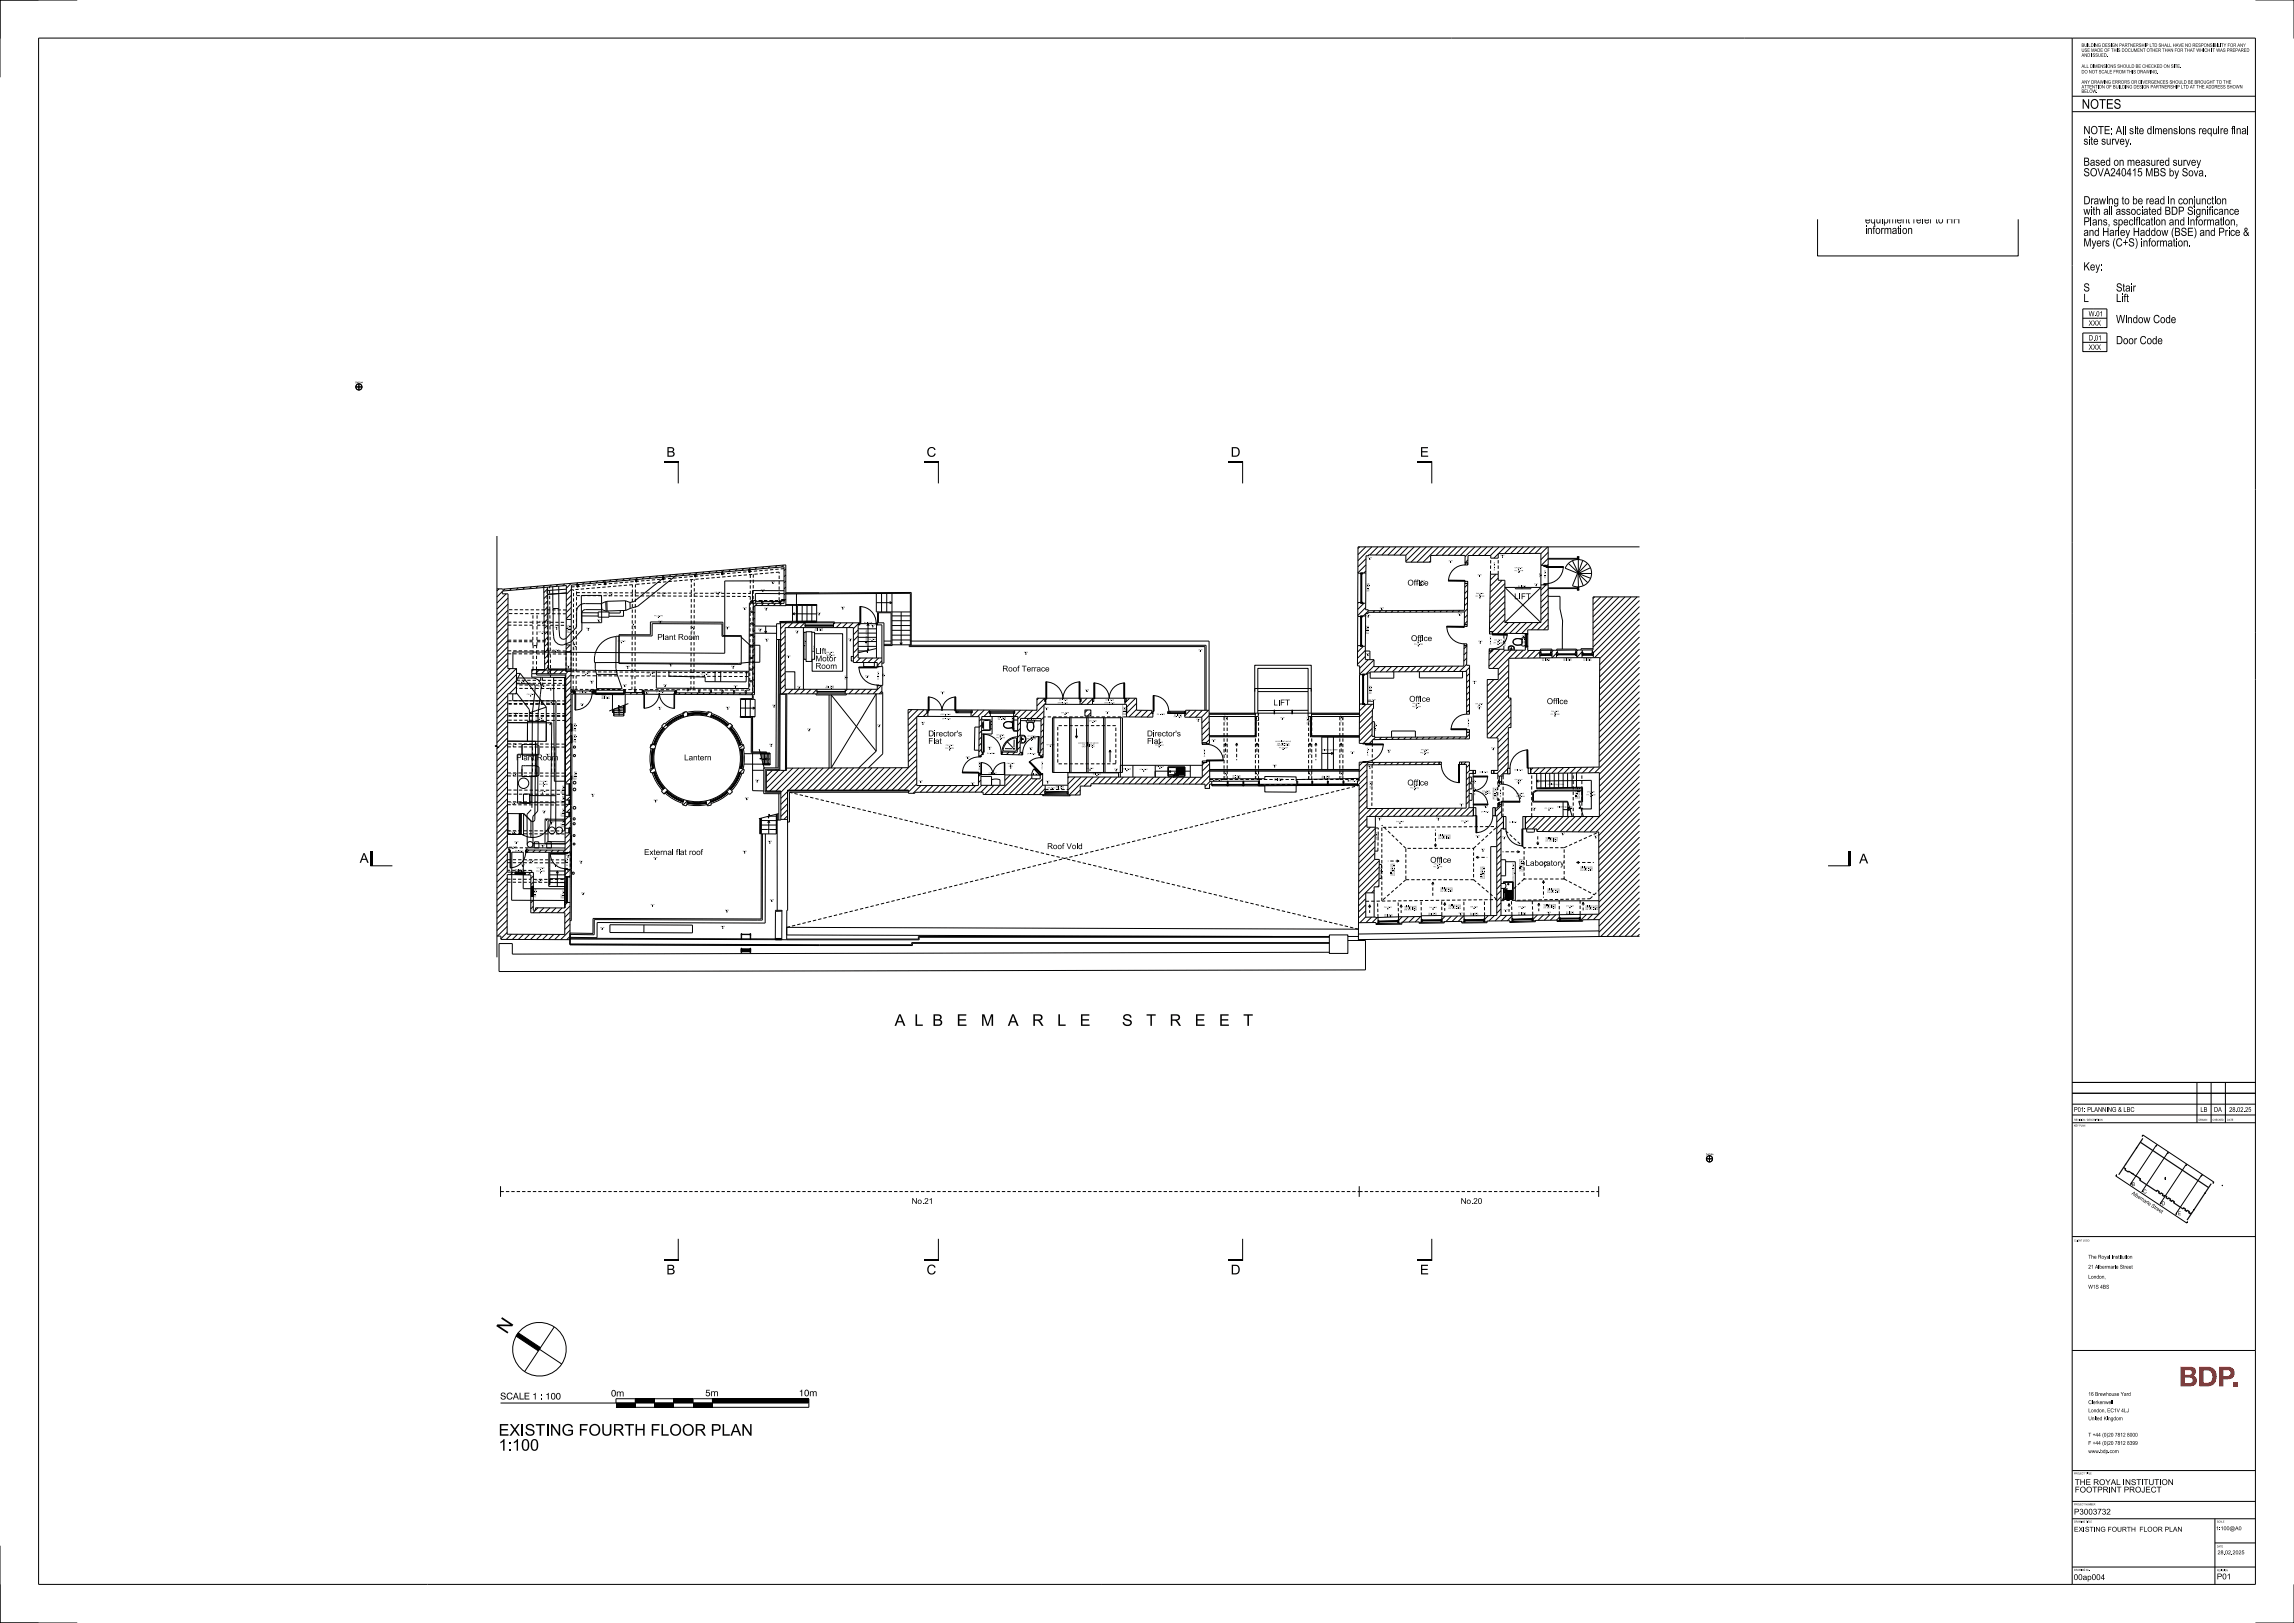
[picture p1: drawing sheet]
<svg xmlns="http://www.w3.org/2000/svg" width="1189mm" height="841mm" viewBox="0 0 1189 841" stroke-linecap="round" stroke-linejoin="round" font-family="sans-serif">
<defs><g id="words">
<text font-size="7" x="263" y="692" transform="rotate(-56 263 692)">N</text>
<g font-size="6">
<text x="464" y="532">A</text>
<text x="475" y="532">L</text>
<text x="485" y="532">B</text>
<text x="497" y="532">E</text>
<text x="510" y="532">M</text>
<text x="550" y="532">L</text>
<text x="595" y="532">T</text>
<text x="608" y="532">R</text>
<text x="620" y="532">E</text>
<text x="633" y="532">E</text>
<text x="645" y="532">T</text>
<text x="258" y="744">EXISTING FOURTH FLOOR PLAN</text>
<text x="258" y="752">1:100</text>
</g>
<g font-size="5">
<text x="1079" y="56">NOTES</text>
<text x="345" y="237">B</text>
<text x="480" y="237">C</text>
<text x="638" y="237">D</text>
<text x="736" y="237">E</text>
<text x="186" y="447">A</text>
<text x="964" y="447">A</text>
<text x="345" y="660">B</text>
<text x="480" y="660">C</text>
<text x="638" y="660">D</text>
<text x="736" y="660">E</text>
</g>
<g font-size="4.2">
<text x="1080" y="70">NOTE: All site dimensions require final</text>
<text x="1080" y="75">site survey.</text>
<text x="1080" y="86">Based on measured survey</text>
<text x="1080" y="91">SOVA240415 MBS by Sova.</text>
<text x="1080" y="106">Drawing to be read in conjunction</text>
<text x="1080" y="111">with all associated BDP Significance</text>
<text x="967" y="116">equipment refer to HH</text>
<text x="1080" y="117">Plans, specification and information,</text>
<text x="967" y="121">information</text>
<text x="1080" y="122">and Harley Haddow (BSE) and Price &amp;</text>
<text x="1080" y="128">Myers (C+S) information.</text>
<text x="1080" y="140">Key:</text>
<text x="1080" y="151">S</text>
<text x="1097" y="151">Stair</text>
<text x="1080" y="157">L</text>
<text x="1097" y="157">Lift</text>
<text x="1097" y="167">Window Code</text>
<text x="1097" y="178">Door Code</text>
</g>
<g font-size="3.5">
<text x="259" y="725">SCALE 1 : 100</text>
<text x="317" y="724">0m</text>
<text x="366" y="723">5m</text>
<text x="414" y="723">10m</text>
</g>
<g font-size="3">
<text x="729" y="303">Office</text>
<text x="785" y="311">LIFT</text>
<text x="341" y="332">Plant Room</text>
<text x="731" y="332">Office</text>
<text x="423" y="339">Lift</text>
<text x="423" y="347">Room</text>
<text x="423" y="343">Motor</text>
<text x="520" y="348">Roof Terrace</text>
<text x="660" y="366">LIFT</text>
<text x="730" y="364">Office</text>
<text x="802" y="365">Office</text>
<text x="481" y="382">Director's</text>
<text x="594" y="382">Director's</text>
<text x="481" y="385">Flat</text>
<text x="594" y="385">Flat</text>
<text x="268" y="394">Plant Room</text>
<text x="355" y="394">Lantern</text>
<text x="729" y="407">Office</text>
<text x="334" y="443">External flat roof</text>
<text x="543" y="440">Roof Void</text>
<text x="741" y="447">Office</text>
<text x="791" y="449">Laboratory</text>
<text x="472" y="624">No.21</text>
<text x="757" y="624">No.20</text>
<text x="1075" y="770">THE ROYAL INSTITUTION</text>
<text x="1075" y="773">FOOTPRINT PROJECT</text>
<text x="1075" y="785">P3003732</text>
<text x="1075" y="819">00ap004</text>
<text x="1149" y="818">P01</text>
</g>
<g font-size="2.7">
<text x="1083" y="164">W.01</text>
<text x="1083" y="169">XXX</text>
<text x="1083" y="176">D.01</text>
<text x="1083" y="181">XXX</text>
</g>
<g font-size="2.5">
<text x="1075" y="576">P01: PLANNING &amp; LBC</text>
<text x="1140" y="576">LB</text>
<text x="1147" y="576">DA</text>
<text x="1155" y="576">28.02.25</text>
<text x="1075" y="794">EXISTING FOURTH</text>
<text x="1109" y="794">FLOOR PLAN</text>
</g>
<g font-size="2">
<text x="1105" y="615">B</text>
<text x="1105" y="619" transform="rotate(33 1105 619)">Alb e m a rle S tre e t</text>
<text x="1111" y="618">C</text>
<text x="1120" y="625">D</text>
<text x="1129" y="630">E</text>
<text x="1082" y="652">The Royal Institution</text>
<text x="1082" y="657">21 Albermarle Street</text>
<text x="1082" y="663">London,</text>
<text x="1082" y="668">W1S 4BS</text>
<text x="1082" y="723">16 Brewhouse Yard</text>
<text x="1082" y="728">Clerkenwell</text>
<text x="1082" y="732">London, EC1V 4LJ</text>
<text x="1082" y="736">United Kingdom</text>
<text x="1082" y="744">T +44 (0)20 7812 8000</text>
<text x="1082" y="749">F +44 (0)20 7812 8399</text>
<text x="1082" y="753">www.bdp.com</text>
<text x="1149" y="793">1:100@A0</text>
<text x="1149" y="805">28.02.2025</text>
</g>
<g font-size="1.8">
<text x="1079" y="27">USE MADE OF THIS DOCUMENT OTHER THAN FOR THAT WHICH IT WAS PREPARED</text>
<text x="1079" y="24">BUILDING DESIGN PARTNERSHIP LTD SHALL HAVE NO RESPONSIBILITY FOR ANY</text>
<text x="1079" y="29">AND ISSUED.</text>
<text x="1079" y="35">ALL DIMENSIONS SHOULD BE CHECKED ON SITE.</text>
<text x="1079" y="38">DO NOT SCALE FROM THIS DRAWING.</text>
<text x="1079" y="43">ANY DRAWING ERRORS OR DIVERGENCES SHOULD BE BROUGHT TO THE</text>
<text x="1079" y="46">ATTENTION OF BUILDING DESIGN PARTNERSHIP LTD AT THE ADDRESS SHOWN</text>
<text x="1079" y="48">BELOW.</text>
</g>
<g font-size="1">
<text x="1075" y="581">REVISION / DESCRIPTION</text>
<text x="1140" y="581">DRAWN</text>
<text x="1147" y="581">CHECKED</text>
<text x="1154" y="581">DATE</text>
<text x="1075" y="584">KEY PLAN</text>
<text x="1075" y="643">CLIENT LOGO</text>
<text x="1075" y="764">PROJECT TITLE</text>
<text x="1075" y="780">PROJECT NUMBER</text>
<text x="1075" y="789">DRAWING TITLE</text>
<text x="1149" y="789">SCALE</text>
<text x="1149" y="802">DATE</text>
<text x="1075" y="814">DRAWING No.</text>
<text x="1149" y="814">REVISION</text>
</g>
<g font-size=".8">
<text x="184" y="199">DATUM</text>
<text x="884" y="599">DATUM</text>
</g>
<g font-size=".6">
<text x="709" y="289">37.75</text>
<text x="751" y="291">37.75</text>
<text x="775" y="292" transform="rotate(-90 775 292)">7</text>
<text x="778" y="288">37.77</text>
<text x="766" y="298">37.75</text>
<text x="775" y="296" transform="rotate(-90 775 296)">DH = 39.8</text>
<text x="785" y="296">FFL 37.77M</text>
<text x="785" y="294">CHL 40.15</text>
<text x="798" y="299" transform="rotate(-90 798 299)">39.6</text>
<text x="798" y="298" transform="rotate(-90 798 298)">9</text>
<text x="801" y="300" transform="rotate(-90 801 300)">DH = 39.5</text>
<text x="801" y="296" transform="rotate(-90 801 296)">9</text>
<text x="394" y="306">36.25</text>
<text x="400" y="302">35.92</text>
<text x="709" y="303" transform="rotate(-90 709 303)">5</text>
<text x="710" y="303" transform="rotate(-90 710 303)">9</text>
<text x="734" y="303">FFL 37.75M</text>
<text x="735" y="301">CHL 40.18</text>
<text x="787" y="304">DH = 39.76</text>
<text x="795" y="303">37.77</text>
<text x="316" y="308">38.06</text>
<text x="372" y="307">38.06</text>
<text x="709" y="307" transform="rotate(-90 709 307)">SH = 38.5</text>
<text x="710" y="306" transform="rotate(-90 710 306)">HH = 39.9</text>
<text x="765" y="309">FFL 37.75M</text>
<text x="765" y="308">CHL 39.94</text>
<text x="385" y="315">36.39</text>
<text x="396" y="315">36.37</text>
<text x="423" y="318">35.37</text>
<text x="715" y="315">37.75</text>
<text x="279" y="322">U/S</text>
<text x="281" y="322">38.15</text>
<text x="309" y="321">36.11</text>
<text x="328" y="324" transform="rotate(-90 328 324)">0</text>
<text x="339" y="319">FFL 35.97M</text>
<text x="341" y="322">36.10</text>
<text x="448" y="323">DH = 37.38</text>
<text x="708" y="319">37.75</text>
<text x="756" y="318">37.75</text>
<text x="279" y="328">CHL 38.35</text>
<text x="287" y="325">35.11</text>
<text x="294" y="328" transform="rotate(-90 294 328)">OPENI</text>
<text x="294" y="325" transform="rotate(-90 294 325)">NG</text>
<text x="295" y="328" transform="rotate(-90 295 328)">SH = 36.6</text>
<text x="295" y="325" transform="rotate(-90 295 325)">1</text>
<text x="296" y="328" transform="rotate(-90 296 328)">HH = 37.1</text>
<text x="296" y="325" transform="rotate(-90 296 325)">6</text>
<text x="304" y="326">36.01</text>
<text x="328" y="327" transform="rotate(-90 328 327)">U/</text>
<text x="328" y="326" transform="rotate(-90 328 326)">S</text>
<text x="328" y="325" transform="rotate(-90 328 325)">38.7</text>
<text x="359" y="328" transform="rotate(-90 359 328)">U/</text>
<text x="359" y="327" transform="rotate(-90 359 327)">S</text>
<text x="359" y="326" transform="rotate(-90 359 326)">38.7</text>
<text x="359" y="325" transform="rotate(-90 359 325)">0</text>
<text x="376" y="325">36.48</text>
<text x="393" y="326">36.52</text>
<text x="422" y="327">HH = 39.60</text>
<text x="422" y="326">SH = 38.89</text>
<text x="449" y="329" transform="rotate(-90 449 329)">140MM</text>
<text x="451" y="324">35.44</text>
<text x="709" y="328" transform="rotate(-90 709 328)">SH = 38.5</text>
<text x="709" y="325" transform="rotate(-90 709 325)">5</text>
<text x="709" y="329" transform="rotate(-90 709 329)">HH = 39.8</text>
<text x="709" y="325" transform="rotate(-90 709 325)">9</text>
<text x="789" y="330" transform="rotate(-90 789 330)">7</text>
<text x="790" y="330" transform="rotate(-90 790 330)">8</text>
<text x="298" y="335" transform="rotate(-90 298 335)">38.8</text>
<text x="298" y="334" transform="rotate(-90 298 334)">0</text>
<text x="320" y="332">CHL 38.33</text>
<text x="396" y="332">36.73</text>
<text x="418" y="334" transform="rotate(-90 418 334)">37.7</text>
<text x="418" y="333" transform="rotate(-90 418 333)">9</text>
<text x="422" y="335" transform="rotate(-90 422 335)">9</text>
<text x="440" y="331">37.61</text>
<text x="449" y="334" transform="rotate(-90 449 334)">8RI</text>
<text x="449" y="333" transform="rotate(-90 449 333)">SERS @</text>
<text x="450" y="332">CHL 37.92</text>
<text x="733" y="334">FFL 37.75M</text>
<text x="733" y="332">CHL 40.18</text>
<text x="766" y="333">37.75</text>
<text x="773" y="334" transform="rotate(-90 773 334)">DH = 39.3</text>
<text x="773" y="331" transform="rotate(-90 773 331)">7</text>
<text x="774" y="333">FFL 37.74M</text>
<text x="774" y="332">CHL 39.76</text>
<text x="780" y="335" transform="rotate(-90 780 335)">CHL39.5</text>
<text x="780" y="332" transform="rotate(-90 780 332)">9</text>
<text x="789" y="333" transform="rotate(-90 789 333)">SH = 38.7</text>
<text x="790" y="333" transform="rotate(-90 790 333)">HH = 39.7</text>
<text x="288" y="337">38.15</text>
<text x="408" y="340">37.62</text>
<text x="422" y="337" transform="rotate(-90 422 337)">37.7</text>
<text x="428" y="340">FFL 37.32M</text>
<text x="428" y="338">CHL 39.79</text>
<text x="531" y="338">37.35</text>
<text x="621" y="337">37.35</text>
<text x="708" y="339">38.60</text>
<text x="799" y="342">SH = 38.68</text>
<text x="810" y="342">SH = 38.68</text>
<text x="294" y="345">36.11</text>
<text x="324" y="346">35.99</text>
<text x="347" y="344">35.97</text>
<text x="379" y="346">35.97</text>
<text x="799" y="342">HH = 40.16</text>
<text x="810" y="342">HH = 40.16</text>
<text x="268" y="353">U/S</text>
<text x="270" y="353">38.15</text>
<text x="284" y="350">35.99</text>
<text x="306" y="353">36.08</text>
<text x="335" y="349">U/S</text>
<text x="337" y="349">37.79</text>
<text x="365" y="350">37.80</text>
<text x="438" y="352" transform="rotate(-90 438 352)">37.9</text>
<text x="438" y="351" transform="rotate(-90 438 351)">6</text>
<text x="448" y="350">37.62</text>
<text x="455" y="352" transform="rotate(-90 455 352)">DH = 39.9</text>
<text x="455" y="349" transform="rotate(-90 455 349)">7</text>
<text x="458" y="351" transform="rotate(-90 458 351)">37.1</text>
<text x="763" y="353">37.74</text>
<text x="279" y="356">U/S</text>
<text x="281" y="356">37.62</text>
<text x="284" y="357">35.11</text>
<text x="300" y="359">DH = 38.06</text>
<text x="305" y="358">36.33</text>
<text x="323" y="355">36.08</text>
<text x="334" y="359">36.32</text>
<text x="340" y="359">DH = 38.08</text>
<text x="380" y="356">36.09</text>
<text x="413" y="356">37.61</text>
<text x="428" y="357">HH = 39.62</text>
<text x="428" y="356">SH = 38.90</text>
<text x="487" y="359">37.35</text>
<text x="562" y="358">37.36</text>
<text x="710" y="360" transform="rotate(-90 710 360)">SH = 38.5</text>
<text x="710" y="356" transform="rotate(-90 710 356)">5</text>
<text x="711" y="360" transform="rotate(-90 711 360)">HH = 39.8</text>
<text x="711" y="356" transform="rotate(-90 711 356)">9</text>
<text x="273" y="360">CHL 38.36</text>
<text x="277" y="364">U/S</text>
<text x="279" y="364">37.62</text>
<text x="283" y="364">U/S</text>
<text x="285" y="364">37.71</text>
<text x="301" y="365">36.15</text>
<text x="312" y="362">HH = 38.09</text>
<text x="312" y="361">SH = 36.27</text>
<text x="312" y="361">VENT</text>
<text x="548" y="364">STEP = 37.40</text>
<text x="549" y="363">DH = 39.38</text>
<text x="572" y="364">STEP = 37.40</text>
<text x="573" y="363">DH = 39.38</text>
<text x="709" y="363">U/S</text>
<text x="711" y="363">39.97</text>
<text x="732" y="365">CHL 40.18</text>
<text x="765" y="365">CHL 39.95</text>
<text x="265" y="370">U/S</text>
<text x="267" y="370">38.15</text>
<text x="341" y="367">36.11</text>
<text x="376" y="367">36.12</text>
<text x="487" y="370">STEP = 37.40</text>
<text x="541" y="367">37.31</text>
<text x="550" y="370">CHL 39.48</text>
<text x="573" y="369">37.31</text>
<text x="582" y="372" transform="rotate(-90 582 372)">ACCESS HATCH</text>
<text x="583" y="371" transform="rotate(-90 583 371)">SH = 38.9</text>
<text x="583" y="367" transform="rotate(-90 583 367)">9</text>
<text x="584" y="371" transform="rotate(-90 584 371)">HH = 39.5</text>
<text x="584" y="367" transform="rotate(-90 584 367)">2</text>
<text x="600" y="370">DH = 39.39</text>
<text x="608" y="372">HH = 39.39</text>
<text x="608" y="371">SH = 37.40</text>
<text x="695" y="371" transform="rotate(-90 695 371)">17</text>
<text x="732" y="366">FFL 37.72M</text>
<text x="766" y="367">37.75</text>
<text x="804" y="370">FFL 37.75M</text>
<text x="804" y="369">CHL 40.33</text>
<text x="278" y="372">U/S</text>
<text x="279" y="372">37.60</text>
<text x="284" y="375">35.11</text>
<text x="298" y="376" transform="rotate(-90 298 376)">0</text>
<text x="299" y="376" transform="rotate(-90 299 376)">9</text>
<text x="455" y="376">37.67</text>
<text x="477" y="375">37.32</text>
<text x="488" y="373">DH = 39.39</text>
<text x="514" y="377" transform="rotate(-90 514 377)">HT = 38.4</text>
<text x="514" y="374" transform="rotate(-90 514 374)">1</text>
<text x="517" y="372">SH = 38.36</text>
<text x="517" y="373">HH = 39.29</text>
<text x="525" y="373" transform="rotate(-90 525 373)">38.3</text>
<text x="525" y="372" transform="rotate(-90 525 372)">2</text>
<text x="525" y="375" transform="rotate(-90 525 375)">5</text>
<text x="533" y="373">HT = 38.52</text>
<text x="564" y="374">CHL 39.60</text>
<text x="620" y="373">37.32</text>
<text x="635" y="372" transform="rotate(-90 635 372)">40.7</text>
<text x="664" y="372">37.26</text>
<text x="678" y="374" transform="rotate(-90 678 374)">40.7</text>
<text x="678" y="373" transform="rotate(-90 678 373)">1</text>
<text x="695" y="375" transform="rotate(-90 695 375)">U/</text>
<text x="695" y="374" transform="rotate(-90 695 374)">S</text>
<text x="695" y="373" transform="rotate(-90 695 373)">40.</text>
<text x="761" y="377" transform="rotate(-90 761 377)">DH = 39.7</text>
<text x="761" y="373" transform="rotate(-90 761 373)">6</text>
<text x="298" y="381" transform="rotate(-90 298 381)">0</text>
<text x="298" y="379" transform="rotate(-90 298 379)">SH = 38.5</text>
<text x="299" y="381" transform="rotate(-90 299 381)">9</text>
<text x="299" y="379" transform="rotate(-90 299 379)">HH = 38.4</text>
<text x="418" y="378">37.26</text>
<text x="516" y="383">FFL 37.31M</text>
<text x="516" y="381">CHL 39.48</text>
<text x="525" y="378" transform="rotate(-90 525 378)">HT = 38.3</text>
<text x="533" y="382">CHL 39.60</text>
<text x="628" y="384">37.26</text>
<text x="713" y="379" transform="rotate(-90 713 379)">HT = 38.1</text>
<text x="264" y="386">U/S</text>
<text x="266" y="386">38.59</text>
<text x="298" y="385" transform="rotate(-90 298 385)">SH = 38.5</text>
<text x="299" y="385" transform="rotate(-90 299 385)">HH = 38.4</text>
<text x="399" y="386">36.71</text>
<text x="490" y="388">FFL 37.32M</text>
<text x="490" y="386">CHL 39.61</text>
<text x="512" y="388">37.31</text>
<text x="533" y="388">37.31</text>
<text x="542" y="386">CHL 39.60</text>
<text x="559" y="385">ARCHED WINDOW ABOVE</text>
<text x="561" y="387">CHL MAX = 41.71</text>
<text x="561" y="386">CHL MIN =40.28</text>
<text x="599" y="386">FFL 37.31M</text>
<text x="599" y="385">CHL 39.60</text>
<text x="625" y="389" transform="rotate(-90 625 389)">7</text>
<text x="661" y="385">ROOFLIGHT ABOVE</text>
<text x="662" y="386">CHL MIN =40.48</text>
<text x="663" y="388">FFL 37.27M</text>
<text x="700" y="390">37.74</text>
<text x="709" y="388" transform="rotate(-90 709 388)">7</text>
<text x="719" y="389">37.76</text>
<text x="736" y="389">CHL 39.93</text>
<text x="773" y="388">37.76</text>
<text x="283" y="391">35.10</text>
<text x="501" y="392">37.32</text>
<text x="508" y="396" transform="rotate(-90 508 396)">3</text>
<text x="512" y="391">DH = 39.34</text>
<text x="522" y="396">CHL 39.50</text>
<text x="532" y="391">DH = 39.36</text>
<text x="540" y="396" transform="rotate(-90 540 396)">3</text>
<text x="625" y="392" transform="rotate(-90 625 392)">DH = 39.7</text>
<text x="709" y="392" transform="rotate(-90 709 392)">DH = 39.7</text>
<text x="264" y="401">U/S</text>
<text x="266" y="401">38.59</text>
<text x="298" y="401" transform="rotate(-90 298 401)">8</text>
<text x="299" y="401" transform="rotate(-90 299 401)">2</text>
<text x="508" y="399" transform="rotate(-90 508 399)">DH = 39.6</text>
<text x="512" y="401">DH = 39.47</text>
<text x="523" y="397">37.31</text>
<text x="534" y="401">DH = 39.46</text>
<text x="540" y="399" transform="rotate(-90 540 399)">CHL39.6</text>
<text x="563" y="398">CHL 39.61</text>
<text x="566" y="401">HT = 38.40</text>
<text x="582" y="399">HT = 38.26</text>
<text x="591" y="399">HT = 38.07</text>
<text x="599" y="398">HT = 38.24</text>
<text x="635" y="402" transform="rotate(-90 635 402)">39.9</text>
<text x="635" y="401" transform="rotate(-90 635 401)">8</text>
<text x="651" y="402" transform="rotate(-90 651 402)">39.9</text>
<text x="651" y="401" transform="rotate(-90 651 401)">8</text>
<text x="660" y="397">37.26</text>
<text x="679" y="402" transform="rotate(-90 679 402)">39.9</text>
<text x="679" y="401" transform="rotate(-90 679 401)">8</text>
<text x="695" y="402" transform="rotate(-90 695 402)">39.9</text>
<text x="695" y="401" transform="rotate(-90 695 401)">8</text>
<text x="709" y="397">37.73</text>
<text x="767" y="400">DH = 39.76</text>
<text x="785" y="399">DH = 39.74</text>
<text x="279" y="407">FFL 35.10M</text>
<text x="280" y="405">CHL 38.80</text>
<text x="297" y="404" transform="rotate(-90 297 404)">VENT</text>
<text x="298" y="404" transform="rotate(-90 298 404)">SH = 37.6</text>
<text x="299" y="404" transform="rotate(-90 299 404)">HH = 38.4</text>
<text x="476" y="405">37.32</text>
<text x="503" y="406">37.31</text>
<text x="542" y="405">37.31</text>
<text x="547" y="408">SH = 38.15</text>
<text x="607" y="402">38.26</text>
<text x="629" y="405">U/S</text>
<text x="631" y="405">39.79</text>
<text x="635" y="404" transform="rotate(-90 635 404)">U/</text>
<text x="635" y="403" transform="rotate(-90 635 403)">S</text>
<text x="639" y="403">HH = 39.80</text>
<text x="639" y="402">SH = 38.60</text>
<text x="651" y="404" transform="rotate(-90 651 404)">U/</text>
<text x="651" y="403" transform="rotate(-90 651 403)">S</text>
<text x="661" y="405">HH = 39.81</text>
<text x="661" y="404">SH = 39.17</text>
<text x="679" y="404" transform="rotate(-90 679 404)">U/</text>
<text x="679" y="403" transform="rotate(-90 679 403)">S</text>
<text x="685" y="403">HH = 39.80</text>
<text x="701" y="405">39.79</text>
<text x="710" y="408" transform="rotate(-90 710 408)">S</text>
<text x="710" y="407" transform="rotate(-90 710 407)">39.8</text>
<text x="710" y="406" transform="rotate(-90 710 406)">7</text>
<text x="731" y="407">CHL 40.03</text>
<text x="765" y="405" transform="rotate(-90 765 405)">9</text>
<text x="785" y="404">CHL 40.64</text>
<text x="786" y="405">37.76</text>
<text x="802" y="407">10 RISERS @ 173 MM</text>
<text x="291" y="411" transform="rotate(-90 291 411)">VENT</text>
<text x="292" y="413" transform="rotate(-90 292 413)">2</text>
<text x="292" y="408" transform="rotate(-90 292 408)">2</text>
<text x="293" y="413" transform="rotate(-90 293 413)">5</text>
<text x="293" y="411" transform="rotate(-90 293 411)">HH = 37.9</text>
<text x="293" y="408" transform="rotate(-90 293 408)">7</text>
<text x="306" y="412">36.11</text>
<text x="386" y="414">36.07</text>
<text x="543" y="408">U/S</text>
<text x="545" y="408">39.33 HH = 39.43</text>
<text x="710" y="409" transform="rotate(-90 710 409)">U/</text>
<text x="731" y="409">FFL 37.73M</text>
<text x="765" y="412" transform="rotate(-90 765 412)">DH = 39.1</text>
<text x="765" y="409" transform="rotate(-90 765 409)">9</text>
<text x="768" y="411">FFL 37.75M</text>
<text x="768" y="410">CHL 40.00</text>
<text x="775" y="412" transform="rotate(-90 775 412)">N = 39.4</text>
<text x="775" y="409" transform="rotate(-90 775 409)">8</text>
<text x="776" y="409" transform="rotate(-90 776 409)">0</text>
<text x="778" y="413" transform="rotate(-90 778 413)">DH = 39.4</text>
<text x="778" y="410" transform="rotate(-90 778 410)">7</text>
<text x="786" y="413">FFL 37.76M</text>
<text x="786" y="411">CHL 40.65</text>
<text x="817" y="414" transform="rotate(-90 817 414)">CEII</text>
<text x="817" y="410" transform="rotate(-90 817 410)">LOPE</text>
<text x="818" y="414" transform="rotate(-90 818 414)">CHLMI</text>
<text x="818" y="411" transform="rotate(-90 818 411)">N =40.6</text>
<text x="819" y="408" transform="rotate(-90 819 408)">1</text>
<text x="822" y="412">FFL 38.75M</text>
<text x="822" y="411">CHL 40.86</text>
<text x="264" y="416">U/S</text>
<text x="266" y="416">38.59</text>
<text x="291" y="417" transform="rotate(-90 291 417)">VENT</text>
<text x="292" y="420" transform="rotate(-90 292 420)">2</text>
<text x="293" y="420" transform="rotate(-90 293 420)">5</text>
<text x="293" y="417" transform="rotate(-90 293 417)">HH = 37.2</text>
<text x="339" y="415">36.08</text>
<text x="756" y="417">37.73</text>
<text x="769" y="418">37.76</text>
<text x="774" y="414" transform="rotate(-90 774 414)">ARCHED BEAM</text>
<text x="775" y="414" transform="rotate(-90 775 414)">HT MI</text>
<text x="776" y="414" transform="rotate(-90 776 414)">HT MAX = 40.0</text>
<text x="794" y="419">37.76</text>
<text x="801" y="419">FFL 37.77M</text>
<text x="807" y="418">5 RISERS @ 196MM</text>
<text x="819" y="414" transform="rotate(-90 819 414)">CHLMAX =41.1</text>
<text x="281" y="421">35.10</text>
<text x="282" y="424">35.20</text>
<text x="291" y="423" transform="rotate(-90 291 423)">VENT</text>
<text x="292" y="425" transform="rotate(-90 292 425)">2</text>
<text x="293" y="425" transform="rotate(-90 293 425)">5</text>
<text x="293" y="423" transform="rotate(-90 293 423)">HH = 37.2</text>
<text x="714" y="424">37.75</text>
<text x="724" y="426">CHL 40.25</text>
<text x="744" y="424">37.74</text>
<text x="757" y="426">CHL 40.26</text>
<text x="768" y="421">DH = 39.71</text>
<text x="266" y="431">38.59</text>
<text x="285" y="426">35.39</text>
<text x="291" y="429" transform="rotate(-90 291 429)">VENT</text>
<text x="293" y="429" transform="rotate(-90 293 429)">HH = 37.2</text>
<text x="782" y="426">DH = 39.71</text>
<text x="809" y="432">37.76</text>
<text x="267" y="436">35.09</text>
<text x="714" y="435" transform="rotate(-90 714 435)">U/</text>
<text x="714" y="434" transform="rotate(-90 714 434)">S</text>
<text x="714" y="433" transform="rotate(-90 714 433)">40.0</text>
<text x="714" y="432" transform="rotate(-90 714 432)">1</text>
<text x="745" y="435">CHL MAX =41.67</text>
<text x="746" y="434">CHL MIN =40.26</text>
<text x="765" y="433">37.75</text>
<text x="779" y="434">37.75</text>
<text x="801" y="436">CHL MAX =41.71</text>
<text x="801" y="434">CEILING SLOPE</text>
<text x="801" y="435">CHL MIN =40.43</text>
<text x="826" y="434">37.77</text>
<text x="266" y="439">37.20</text>
<text x="267" y="441">DH = 37.13</text>
<text x="293" y="443">36.23</text>
<text x="385" y="441">36.05</text>
<text x="768" y="440">37.75</text>
<text x="270" y="448">35.10</text>
<text x="273" y="446">U/S</text>
<text x="275" y="446">38.59</text>
<text x="278" y="450">CHL 38.80</text>
<text x="287" y="448">36.12</text>
<text x="294" y="445" transform="rotate(-90 294 445)">2</text>
<text x="300" y="447">36.11</text>
<text x="339" y="445">36.06</text>
<text x="722" y="448" transform="rotate(-90 722 448)">2</text>
<text x="743" y="449">FFL 37.74M</text>
<text x="743" y="448">CHL 41.67</text>
<text x="769" y="450" transform="rotate(-90 769 450)">2</text>
<text x="770" y="450" transform="rotate(-90 770 450)">6</text>
<text x="785" y="448" transform="rotate(-90 785 448)">6</text>
<text x="789" y="449" transform="rotate(-90 789 449)">N =40.3</text>
<text x="789" y="446" transform="rotate(-90 789 446)">4</text>
<text x="790" y="446" transform="rotate(-90 790 446)">7</text>
<text x="798" y="449">FFL 37.75M</text>
<text x="819" y="450">CEILING SLOPE</text>
<text x="267" y="452">HH = 37.56</text>
<text x="267" y="451">SH = 36.27</text>
<text x="278" y="452">FFL 35.10M</text>
<text x="716" y="454" transform="rotate(-90 716 454)">U/</text>
<text x="716" y="453" transform="rotate(-90 716 453)">S</text>
<text x="716" y="452" transform="rotate(-90 716 452)">40.4</text>
<text x="716" y="451" transform="rotate(-90 716 451)">1</text>
<text x="721" y="454" transform="rotate(-90 721 454)">CEII</text>
<text x="721" y="452" transform="rotate(-90 721 452)">LNG SLOPE</text>
<text x="722" y="454" transform="rotate(-90 722 454)">CHLMI</text>
<text x="722" y="451" transform="rotate(-90 722 451)">N =40.6</text>
<text x="723" y="454" transform="rotate(-90 723 454)">CHLMAX =41.7</text>
<text x="768" y="455" transform="rotate(-90 768 455)">CEII</text>
<text x="768" y="454" transform="rotate(-90 768 454)">LNG SLOPE</text>
<text x="770" y="456" transform="rotate(-90 770 456)">CHLMAX =41.7</text>
<text x="788" y="452" transform="rotate(-90 788 452)">CEII</text>
<text x="788" y="450" transform="rotate(-90 788 450)">LNG SLOPE</text>
<text x="789" y="451" transform="rotate(-90 789 451)">CHLMI</text>
<text x="790" y="452" transform="rotate(-90 790 452)">CHLMAX =41.1</text>
<text x="819" y="451">CHL MAX =41.71</text>
<text x="819" y="450">CHL MIN =40.43</text>
<text x="277" y="462" transform="rotate(-90 277 462)">2</text>
<text x="277" y="456">U/S</text>
<text x="278" y="462" transform="rotate(-90 278 462)">5</text>
<text x="279" y="456">37.65</text>
<text x="747" y="460">CEILING SLOPE</text>
<text x="747" y="461">CHL MIN =40.26</text>
<text x="785" y="458" transform="rotate(-90 785 458)">COUNTER TOP HT = 38.7</text>
<text x="802" y="461">CEILING SLOPE</text>
<text x="802" y="462">CHL MIN =40.43</text>
<text x="277" y="465" transform="rotate(-90 277 465)">SH = 36.7</text>
<text x="278" y="465" transform="rotate(-90 278 465)">HH = 37.6</text>
<text x="291" y="466" transform="rotate(-90 291 466)">VENT</text>
<text x="292" y="462" transform="rotate(-90 292 462)">2</text>
<text x="293" y="466" transform="rotate(-90 293 466)">HH = 37.3</text>
<text x="293" y="462" transform="rotate(-90 293 462)">6</text>
<text x="301" y="463">36.12</text>
<text x="399" y="466">36.38</text>
<text x="746" y="462">CHL MAX =41.67</text>
<text x="802" y="463">CHL MAX =41.71</text>
<text x="337" y="469">36.07</text>
<text x="376" y="472">36.04</text>
<text x="717" y="470">CHL 40.23</text>
<text x="728" y="472">CHL MAX =40.26</text>
<text x="728" y="470">CEILING SLOPE</text>
<text x="728" y="471">CHL MIN =38.68</text>
<text x="740" y="474">SH = 38.72</text>
<text x="741" y="471">CHL 40.23</text>
<text x="751" y="471">CHL MAX =40.26</text>
<text x="751" y="469">CEILING SLOPE</text>
<text x="751" y="470">CHL MIN =38.68</text>
<text x="756" y="473">37.74</text>
<text x="762" y="474">SH = 38.72</text>
<text x="762" y="470">CHL 40.23</text>
<text x="779" y="472">37.75</text>
<text x="787" y="473">SH = 38.72</text>
<text x="787" y="470">CHL 40.23</text>
<text x="800" y="471">CHL MAX =40.26</text>
<text x="800" y="469">CEILING SLOPE</text>
<text x="800" y="470">CHL MIN =38.68</text>
<text x="802" y="473">37.75</text>
<text x="812" y="474">HH = 40.23</text>
<text x="812" y="470">CHL 40.23</text>
<text x="812" y="473">SH = 38.72</text>
<text x="822" y="471">CHL MAX =40.26</text>
<text x="822" y="470">CEILING SLOPE</text>
<text x="822" y="471">CHL MIN =38.68</text>
<text x="717" y="475">HH = 40.23</text>
<text x="718" y="474">SH = 38.72</text>
<text x="740" y="474">HH = 40.23</text>
<text x="762" y="474">HH = 40.23</text>
<text x="787" y="474">HH = 40.23</text>
<text x="311" y="481">36.38</text>
<text x="374" y="480">36.38</text>
</g>
<text font-size=".3" x="1122" y="610" transform="rotate(90 1122 610)">RIGB</text>
</g></defs>
<g fill="none" stroke="#000" stroke-width=".52">
<path d="M20 0h-20v20M1169 0h20v20M20 20h1149v801h-1149zM1074 20v801M1074 58h95M1074 50h95M1074 578h95M1139 578v4M1146 578v4M1153 578v4M1074 582h95M1074 641h95"/>
<path d="M1074 700h95M1074 778h95M1074 762h95M1074 787h95M1148 787v34M1148 800h21M1074 812h95M0 821v20h20M1189 821v20h-20"/>
</g>
<g fill="#fd0000">
<path d="M1130 708v10h5a2.9 2.9 0 0 0 4-2 2.9 2.9 0 0 0-2-3 2.5 2.5 0 0 0 1-3 2.5 2.5 0 0 0-3-2zM1132 710h3a1.2 1.2 0 0 1 1 1 1.2 1.2 0 0 1-1 1h-3zM1132 714h3a1.4 1.4 0 0 1 1 1 1.4 1.4 0 0 1-1 2h-3z" fill-rule="evenodd"/>
<path d="M1140 708v10a10 10 0 0 0 7 0 5 5 0 0 0 2-6 5 5 0 0 0-5-4zM1142 710a4 4 0 0 1 4 2 4 4 0 0 1 0 4l-4 1z" fill-rule="evenodd"/>
<path d="M1150 708v10h2v-3h3a3 3 0 0 0 3-4 3 3 0 0 0-3-3zM1152 710h2a1.6 1.6 0 0 1 2 1 1.6 1.6 0 0 1-2 2h-2z" fill-rule="evenodd"/>
<path d="M1157 716h3v2h-3z" fill-rule="evenodd"/>
</g>
<g fill="none" stroke="#000" stroke-width=".52">
<path d="M40 0h-40v40M942 114v19h104v-19M1080 173h12v9h-12zM1080 160h12v10h-12zM1080 177h12M1080 165h12M186 199v3M184 200h4M352 239v11M486 239v11M644 239v11M742 239v11"/>
<path d="M258 278v108l-1 1h2h-1v109M324 300l-1 1M327 300l-1 1M330 299v1M334 299l-1 1M337 299l-1 1M341 298l-1 1M343 299v1M343 299h1M343 299h.1M344 299h-1M344 299v1"/>
<path d="M344 298l-1 1M344 299l-15 13h-2M348 298l-1 1M351 298l-20 16-4 1M355 297l-1 1M358 297l-1 1M360 298v1M360 299h.1M361 297l-1 1M361 297v1M361 298v1M361 298h-1"/>
<path d="M361 299h.1M361 299h-1M361 297h.1M365 296l-1 1M368 296l-1 1M372 296l-1 1M374 296h.1M374 296l1 1M374 297v1M374 296v1M374 298h.1M375 297v1"/>
<path d="M375 297h-1M375 297h.1M375 297l-1 1M375 298h-1M375 296h-1M379 295l-1 1M382 295l-1 1M385 295l-1 1M388 295h.1M388 295h1M388 295v2M388 295v1"/>
<path d="M388 296v1M389 295v2M389 295h-1M389 295v1M389 296v1M389 296h-1M389 297h-1M389 294l-1 1M392 294l-1 1M396 294l-1 1M399 293l-1 1M403 293l-1 1"/>
<path d="M406 293l-1 1M407 298l-1 1M407 295l-1 1M705 283l-1 1M705 297h1h-1zM705 297h.1M705 297h1v15h-1zM705 298h1M706 298v14M708 283l-4 4M708 296l-1 1M708 297h-4"/>
<path d="M708 297v16M708 293l-4 4M708 290l-4 4M710 290h.1M711 283l-7 8M714 283l-4 5M717 283l-4 5M720 283l-4 5M724 283l-5 5M727 283l-5 5M730 283l-4 5M733 283l-4 5"/>
<path d="M736 283l-7 8M739 283l-8 8M742 291h-1M742 283l-8 8M746 283l-8 8M749 283l-5 5M752 291h.1M752 291v1M752 283l-4 5M755 283l-4 5M758 283l-4 5M759 292v-4h-17v3h-13v-3h-20h-1v9"/>
<path d="M759 292h2v1h-2zM759 293a8 8 0 0 0-8 8M761 290l-2 2M761 283l-4 5M764 283l-5 5M767 299h.1M767 298v1M768 283l-5 5M771 283l-5 5M773 288h-12v4h-2M774 283l-5 5M775 298l-3 3"/>
<path d="M777 300l-5 4M777 283l-4 5M779 289h.1M779 288v1M780 283l-6 6M783 283l-3 4M786 283l-3 4M787 295h.1M787 297h.1M787 296v1M790 283l-4 4M793 283l-4 4"/>
<path d="M796 283l-4 4M799 298h.1M799 287v16M799 287h-22v2h-4v-1M799 293h3M799 283l-3 4M800 293h1v1h-1zM801 294h9h-9zM802 283l-3 4M802 286l-3 4M802 293h.1M802 283v43h-10v11h7"/>
<path d="M810 294a9 9 0 0 1-9 8M815 291l3 6-5-5M817 289h1v1M818 297l-3 7a7 7 0 0 0 9-4 7 7 0 0 0-3-10 7 7 0 0 0-10 4l7 3M818 297v7M818 289h-16l-3 4M818 289l-1 1h1M818 290v6M818 289v1h-16M818 289h-1l1 1M820 290l-2 7M823 292l-5 5"/>
<path d="M824 294l-6 3M825 297h-7l6 3M850 283h-146v29M258 305h2l147-12v21h-16v46h-82M259 305l-1 1M260 307l-2 2M262 305l-1 1M262 308l-4 4M263 316l-5 6M263 319l-5 6M263 310l-5 6M263 313l-5 6"/>
<path d="M265 305l-1 1M269 305l-1 1M272 304l-1 1M275 304l-1 1M279 304l-1 1M282 304v18M282 303l-1 1M284 304v43h9v1h3M284 305l-2 2M284 308l-2 2M284 311l-2 2M284 314l-2 2"/>
<path d="M284 318l-2 1M284 308h.1M286 303l-1 1M286 304l1 11h3M287 315v15a4 4 0 0 0 5 4l4-1 6-7v-8M289 303l-1 1M290 304v11M293 303l-1 1M294 312v-9l-34 3v2h3v38h5v14l-5-1v80h1v1M294 312l-1 9M294 305l-10 1M294 307l-10 1"/>
<path d="M296 302l-2 3M296 315l-3 2M296 318l-3 3M296 309l-2 2M296 312l-2 2M296 305l-2 3M299 303h1M299 303h.1M299 303v1M299 304h.1M300 302l-1 1M300 303v1"/>
<path d="M300 303h-1M300 304h-1M300 304h.1M301 309h11v14h-11zM302 319h8M302 318h8M303 302l-1 1M306 301l-1 1M310 301l-1 1M310 317h6v3h-6zM312 313v3h-9l-1 2M312 313h-8a4 4 0 0 0-5 4v8l-5 5a2.1 2.1 0 0 1-4 0v-15"/>
<path d="M312 314v2l2 1M313 302v1M313 302h1M313 302h.1M313 301l-1 1M313 303h.1M314 302v1M314 302h-1M314 303h.1M314 303h-1M314 312l-2 1M314 312v5"/>
<path d="M315 312v5h-1M315 312h-1M316 309h.1M316 308v1M317 301h-1M320 300l-1 1M321 316v2h-5M323 316v3h-7M324 311l-9 1M324 311l3 1M324 311v5M324 316l-9 1"/>
<path d="M327 312v3M327 315l-3 1M329 300h.1M329 300l1 2M329 300v1M329 301l1 1M329 301h.1M330 300v1M330 300h-1M330 301h.1M330 301h-1M330 301v1"/>
<path d="M341 320h1M341 320h.1M343 308h1M343 300h.1M344 308v1M344 300h.1M344 300h-1M372 308h.1M386 316h.1M389 317h1h-1zM389 311h1v1h-1zM390 313h-2v44h-48v-9"/>
<path d="M390 313h16v-19l-110 9v18M390 313v46M391 317l-1 1M391 314l-1 1M392 312h13M393 313l-2 1M395 311v2zM395 306h1M395 306v1M396 313l-1 1M397 316h.1M399 313l-1 1"/>
<path d="M400 311h1v2h-1zM400 302h1M401 302v1M402 313l-1 1M404 311h1v2h-1zM404 311v2M405 311h2h-2zM405 313l-1 1M405 311h.1M406 311h.1M406 308l1-1h65v27M406 306h-16v7"/>
<path d="M406 301h-30v37M406 308h-14v5M407 301l-1 1M407 304l-1 1M407 307h18M407 310l-1 1M407 313h16v9M407 308l65-1v27M411 318h12M411 318l1 1M411 314v8M412 318h-1"/>
<path d="M413 307h.1M413 308v15M413 313h.1M413 314h.1M413 314v8M413 313h10v1h-16M416 314v8M418 314v8M421 314v8M424 319h1M425 318v1M437 316h.1"/>
<path d="M437 315v1M446 314a8 8 0 0 1 8 9M446 314v9zM454 312h8M454 308v9h18M455 317v1v5M455 318h.1M455 318h7v16h-4M455 318v5M457 308v9M460 308v9M461 312h1"/>
<path d="M462 319h10M462 307v28h-4M462 312l-1 1M467 317v17M704 312l4 1M704 319v26h1v5M704 312v7M704 312v1M705 319h1v1h-1zM705 312h1v1h-1zM705 320h1v14h-1zM705 312h1"/>
<path d="M707 313l-3 3M708 319v16M708 318l-1 1M708 319h-4M708 315l-4 4M709 320h.1M709 319v1M709 316l-1 2M713 316l-1 1M716 316l-1 1M716 316h.1M719 316l-1 1"/>
<path d="M722 316l-1 1M725 316l-1 1M728 316l-1 1M731 316v1M735 316l-1 1M738 316l-1 1M741 316l-1 1M744 316l-1 1M747 316l-1 1M750 316v1M751 301h8h-8zM754 316l-1 1"/>
<path d="M756 319h1M757 319h.1M757 316l-1 1M759 317h-50v1h-1v1M759 317v7h1M759 301h2v1h-2zM761 319l-2 1M761 316l-2 1M761 312l-2 2M761 309l-2 2M761 306l-2 2M761 302h-2v14h-50h-1v-3"/>
<path d="M761 302l-1 22M761 303l-2 1M767 308h.1M767 310h.1M767 308v1M779 301l-7 6M780 318l-8 8M780 302l-8 8M780 312l-8 8M780 306l-8 7M780 315l-8 8M780 309l-8 7"/>
<path d="M785 304v1h8v-1M789 305h.1M789 304v1M796 303h.1M796 303v1M800 302h1v1h-1zM801 303l-2 3M802 308l-3 4M802 311l-3 4M802 315l-3 3M802 318l-3 3M802 305h16v1"/>
<path d="M802 309h7v7l1 6v14M802 303h-3v20M818 305h-16l-3 4M818 305l-1 1h1M818 305v1h-1M818 305h-1l1 1M823 302l-5-5 3 7M827 309l-1 1M830 309l-4 4M833 309l-7 7M836 309l-10 11M839 309l-13 14"/>
<path d="M842 309l-16 17M845 309l-19 20M849 309l-23 23M850 314l-24 24M850 317l-24 24M850 311l-24 24M850 309h-24l-1 28M263 329l-5 5M263 332l-5 6M263 335l-5 6M263 338l-5 6M263 322l-5 6"/>
<path d="M263 326l-5 5M281 328h.1M281 323h1M281 328v1M281 323h.1M282 322v25h-6M284 322h.1M284 321l-2 2M284 324l-2 2M284 327l-2 2M284 330l-2 2M284 333l-2 2"/>
<path d="M284 336l-2 2M284 339l-2 2M288 338h.1M288 337v1M288 326h1M289 326h.1M293 334h3M293 338h3M293 321v27M293 321h3M296 334l-3 2M296 338v21"/>
<path d="M296 337l-1 1M296 321v17M298 335h1M298 335h.1M305 326h.1M305 326v1M310 322h1M310 322h.1M319 330h2M321 329h16v-7h38v7h9v15h-63zM321 329l17 1v-7h36v7h10l5 4h5v9l-11 1h-62zM322 333h.1"/>
<path d="M329 325h.1M342 323h.1M342 322v1M359 326h1M359 326h.1M376 339l-110-1v8M377 326h.1M389 334v9M389 335h1h-1zM389 329h1h-1zM389 323h1h-1zM391 333l-1 1"/>
<path d="M391 336l-1 1M391 339l-1 1M391 327h-1M391 330l-1 1M391 324h12M391 328h12M391 320l-1 1M391 323l-1 1M394 327h.1M396 327l1 1M397 324v4M397 332h1"/>
<path d="M397 327v1M397 332h.1M402 331h3M404 331l-1 67h-7v13h9M404 322h19l-19 1zM404 331v29M405 323h-2l-1 75M407 327l-2 2M407 330l-2 2M407 333l-2 2M407 336l-2 2M407 339l-2 2"/>
<path d="M408 323l-3 3M411 323l-3 2M413 328h.1M413 322h5M413 322h10M414 323l-3 2M416 325v32M417 335h.1M417 323v-1h15v1M417 334v1M417 323l-2 2M417 324h15h-15z"/>
<path d="M417 323v2M418 328h-1v14h1M418 327h3v16h-3zM418 324h14M418 324h.1M418 322h5M421 328h1v14h-1M421 337h1M421 337v1M422 328h15v20h-16v-6M432 324h.1M432 323v2"/>
<path d="M433 323h-1M436 323l-3 2M439 325v32M439 323l-2 2M440 332h1M441 332h.1M442 323l-2 2M445 333l-3 2M445 326l-3 3M445 330l-3 2M445 336l-3 2M445 339l-3 3"/>
<path d="M445 335h9M445 337h4M445 326h9M445 328h9M445 330h9M445 332h9M445 323h1v1h-1zM445 324v-1h-40v37M445 324v17h12M445 323l-3 3M446 323h8M450 323v13"/>
<path d="M450 323v1M450 323l-1 1M452 332h.1M452 325h1M452 325h.1M454 323h1v1h-1zM454 336l-4 1v-1v2l-1-1-4 1M455 324v-1h3v21h-1M458 332h4M462 322h10M462 324h10M462 327h10"/>
<path d="M462 329h10M462 332h10M462 334h10M467 333v1M468 333l-1 1M472 332h155v36M531 339h1M532 339h.1M622 338h.1M622 337v1M704 335h4M704 335h.1"/>
<path d="M705 334h1v1h-1zM705 320h1M705 334h1M705 320v14M707 335l-3 3M708 337h2v5M708 337l-4 4M709 340h.1M709 339v1M735 335h.1M735 334v1M750 324a9 9 0 0 0 9 10"/>
<path d="M750 324l9 1h-9zM759 334h1v1h-1zM759 324h1v1h-1zM760 338l-1 1M760 335l-1 1M760 335v10h2v24h-2v-21h-50v1h-1v16M760 335h-1v10h-32h-15v-3h-4v-7M760 322l-1 1M767 333h1M767 333h.1M772 336h1v1h-1zM772 327h2v1h17v9l-18-1v1h-1v9h5v6h-6v30h5v17h-2"/>
<path d="M772 327h2v2l-2-1zM774 329h7h-7zM774 336l-2 3M776 334h1M776 332h1M776 334h.1M776 332v1M777 336l-5 6M779 333h1M779 332v1M780 323h19M780 321l-6 7"/>
<path d="M780 323v-22h-3v-3h-4l-1 29M780 323l19-19h-19l19 19M780 337l-8 8M781 329a8 8 0 0 1-8 7M782 337v-2h2h1v2M782 323l-6 5M782 335h2l1 1h-3zM783 337l-9 9M783 336h.1M783 336v1v-1M784 333h.1M784 333l1 1h4"/>
<path d="M785 332l1-1h3v3a2.5 2.5 0 0 1-3 0 2.5 2.5 0 0 1-1-2zM785 323l-6 5M786 337l-4 4M788 323l-6 5M789 331v1M789 331h-4l-1 2M789 334v1l2-1M789 333v1M789 337l-4 4M791 331l-2-1v1M791 335h1h-1zM791 328h1v1h-1z"/>
<path d="M791 329v6zM791 334h.1M791 329h.1M791 329v5M791 323l-5 5M791 335v1M792 328h.1M792 337l-4 4M794 323l-5 5M796 337l-4 4M797 323l-3 3M798 338h1v2h-1z"/>
<path d="M798 340v1M799 337l-1 3M799 337l-4 4M799 340h.1M799 339h5h-5zM799 339h.1M802 321l-5 5M802 324l-2 2M803 339h-4M803 339h.1M804 338v2zM804 337h-5"/>
<path d="M804 340h-6M804 337v-1h-6v1M804 340v1M805 337l-1 1M807 338v2zM807 340h.1M807 339l-3 2M807 338h.1M807 337h-3v3M807 337v4M807 339h10h-10zM808 339h8"/>
<path d="M808 339h.1M816 339h.1M817 338v2zM817 340v1M817 337v1M817 338v2M817 337v-1h-10v1M818 337l-1 1M820 340h6M820 340v1M820 338v2zM820 337v3"/>
<path d="M820 337h-13M820 338l-3 3M820 339h5h-5zM821 339h.1M821 339h4M825 339h.1M825 338h1v2h-1zM825 337l1 3M825 337h-5M826 336h-7v1M826 340v1M850 321l-21 20"/>
<path d="M850 327l-21 21M850 330l-21 21M850 336l-21 21M850 339l-21 21M850 324l-21 20M850 333l-21 21M263 345l-5 5M263 341l-5 6M264 346l-6 7M266 360v3h22v68M268 346l-10 10M268 350l-10 10"/>
<path d="M268 353l-10 10M268 354h8l1 2-1 14v49M268 351h7a5 5 0 0 1 5 5M268 356l-4 3M268 359l6 9v6h-1M268 359l-1 1M268 351h.1M270 349h-2v10M270 349l13 17M270 349l-2 4M270 354h1M270 354h.1"/>
<path d="M276 349h17M276 347h6M276 347v2M276 349v2h17M276 347v1M280 347l-2 2M280 356l-1 14v50l-3 3v14M280 356h1M281 356v1M284 342l-2 2M284 345l-3 4M284 347h12"/>
<path d="M285 350h1M285 357h1M285 350v1M285 357v1M286 347l-2 2M287 351h6v54h-6zM289 347l-2 2M292 347l-2 2M293 349v57M294 346h1M294 348l-1 1M295 346h.1"/>
<path d="M296 359h2M296 350l-3 2M296 353l-3 2M296 356l-3 3M296 359v-2h1v2M296 359l-3 3M297 360l-1 117h-1M297 359v-2v2M298 360h9M298 359v-1v1M298 359v1M298 360h-2v5"/>
<path d="M298 358h9M298 358h.1M298 358h-1l1 1M298 359h-1h1v9M298 358v1M298 359v9M303 350h1M304 349v1M306 358h.1M306 358v1M306 354h1M307 354h.1"/>
<path d="M307 359a9 9 0 0 1-9 9M307 358h1M307 358v1M307 359h1zM307 358h.1M307 358v2M307 359h2l-1 1M307 360h2M308 358v1h1M308 357v2M309 343v6M309 357v3h14v-2h-14v1"/>
<path d="M309 357v2M309 357h-1v1M309 359h14M309 359v1M309 349h11M309 349v8h13l-2-8M317 360v9M321 343h-13a12 12 0 0 1 11-13v16l1 3M323 359h11M324 358v1zM324 356h.1M324 355v1"/>
<path d="M324 360v9v-4M324 359l-1 1M325 346h1M325 346h.1M328 359l-1 1M329 358h1v1h-1zM331 359l-1 1M333 358h1v9M333 358h.1M333 358h1M333 358h17M333 359v-1v1"/>
<path d="M334 359l-1 1M334 359h.1M334 359v1M334 358h.1M334 359h-1h1v8M334 358v1M335 359h.1M335 359v1M337 350h.1M337 349v1M344 356h1M345 355v1"/>
<path d="M347 348v2l18 1v2h22v-5M347 345h1M348 345h.1M350 359v8M350 358v1M350 358h.1M350 359h.1M350 358v2M350 358h1v1h-1zM350 359h40M350 359h-1l1 8M352 359v1"/>
<path d="M356 359l-1 1M356 357h1v1h-1zM359 359l-1 1M362 359l-1 1M362 358h1v1h-1zM365 350h.1M365 359l-1 1M368 359l-1 1M368 358h1v1h-1zM371 348v5M371 359l-1 1M374 348v5"/>
<path d="M374 358h1v1h-1zM374 359v1M378 359l-1 1M380 346h.1M380 358h1v1h-1zM381 359l-1 1M381 356h.1M384 359l-1 1M386 358h1v1h-1zM387 359l-1 1M388 348l-110-1v3h15v81M389 353h1h-1z"/>
<path d="M389 347h1h-1zM389 341h1h-1zM390 360v2h-6M390 359l-1 1M391 355l-1 1M391 352l-1 1M391 358l-1 1M391 342l-1 1M391 349l-1 1M391 346h-1M404 360v39M407 342l-2 3"/>
<path d="M407 345l-2 3M407 349l-2 2M407 352l-2 2M407 355l-2 2M407 348h5v9M407 360v39M408 357l-3 3M408 341h1M409 340v1M411 357l-2 3M414 357h.1M414 357l-2 3"/>
<path d="M414 356v1M417 357l-2 3M420 357l-2 3M423 360h16M423 359l1 1M423 358l15 1zM423 359v-2l-2 3M424 358h14M424 358v1M438 358v1M438 357v3M439 351h.1"/>
<path d="M439 357l-1 1M442 357l-2 3M442 340h-1v3h1M445 346h10h-10zM445 346a9 9 0 0 0 10 9M445 357l-2 3M446 341l-2 2M448 343v2h5v-2M449 357l-3 3M449 341l-2 2M449 351h1M449 351h.1"/>
<path d="M452 357l-3 3M452 341l-2 2M454 341v-17h3v21M455 345l1 1zM455 355h1zM455 341l-2 2M457 355l-4 5M457 358l-1 2M457 355v5h-52M457 359h1v32l-8 7M457 345h1v10h-1M457 345h-2v-2h-13v-18h-35v32h48v-2h2"/>
<path d="M457 342l-2 3M457 350h1M457 350h.1M488 359h1M488 359v1M542 353h1v9h-1zM559 353h1v9h-1zM560 353a9 9 0 0 0-9 9 9 9 0 0 0-9-9M563 358h1M563 358v1M567 354a8 8 0 0 1 8 8 8 8 0 0 1 8-8M567 354v8z"/>
<path d="M582 354h1v8h-1zM650 358v-13h30v13M652 358h26M652 358v12M652 358v-12h26v12M678 358v13h27M705 350v15M706 349h1v1h-1zM706 350h1v15h-1zM706 350h1M707 350v14M708 340l-4 4"/>
<path d="M709 349l-4 1M709 342l-4 4M712 342l-7 7M712 345l-4 4M715 345l-3 3M718 345l-3 3M721 345l-2 3M722 348v3h-12v-2M724 345l-2 3M728 345l-3 3M731 345l-3 3M734 345l-3 3"/>
<path d="M737 345l-3 3M740 345l-3 3M743 345l-2 3M747 345l-3 3M750 345l-3 3M753 345l-3 3M756 345l-3 3M758 348v3h-22v-3M760 344l-4 4M760 341l-1 2M762 355l-2 2M762 358l-2 2"/>
<path d="M762 346l-2 2M762 349l-2 1M762 352l-2 2M764 354h1M764 354h.1M771 352h.1M774 352l-3 4M782 357l-11 11M782 354l-11 11M782 351l-11 11M782 344l-5 6M782 348l-11 11"/>
<path d="M782 341v21h1v15h-1v21M782 341l-5 6M798 341h.1M804 341h-22M807 341h-3M826 341h3v56l-36 1v3M826 341h-19M850 343l-21 20M850 352l-21 21M850 355l-21 21M850 358l-21 21M850 346l-21 21"/>
<path d="M850 349l-21 21M263 370l-5 5M263 373l-5 5M263 376l-5 6M263 379l-5 6M263 374l23 1-1 50a9 9 0 0 1-14 7M263 360l-5 6M263 363l-5 6M263 367l-5 5M267 371h.1M267 370v1M273 374h10"/>
<path d="M273 374v10M275 361h.1M275 360v1M276 369h.1M279 364h1M279 373h1M279 364v1M280 373h.1M283 366v8M283 366l-9 3M283 374v10h-10M285 365h.1"/>
<path d="M285 376h.1M285 375v1M296 379h.1M296 375v4M296 375l-3 2M296 378l-3 3M296 368l-3 3M296 372l-3 2M296 362l-3 3M296 365l-3 3M296 365v41M301 366h1"/>
<path d="M302 365v1M317 369h1M318 368v1M318 368v3h5M318 368h5M318 370h5M318 369h5M318 367v4M318 367h5M321 366h.1M321 367h2M321 367v4"/>
<path d="M321 367v2M321 367l-1 2M323 366v5M323 365v6M326 365l-5 1v2l-1-1-4 1M334 367a8 8 0 0 0 8-8 8 8 0 0 0 8 8M342 380h.1M342 367h.1M342 380l-2 3M342 367v1M343 377l-3 4-2 5M343 377l2 1"/>
<path d="M343 378h1l-2 2zM343 377l1 1M344 377h.1M344 377l-3 4-2 5M344 377l-4 9h-1M345 378l-3 4-2 4M345 375h-1l-1 1v1M345 375h.1M345 375l1 1M345 376h1M345 376l-1 1M346 376l-1 2"/>
<path d="M348 373v1M348 373h.1M348 374l-2 1 2-1M349 373h.1M350 373h.1M351 372h.1M351 372l-3 1M351 372l3-1zM354 371h.1M354 370l-5 2-4 3M354 370v2M354 370l-4 2-5 4"/>
<path d="M354 370l-5 3-4 3M354 370v1M354 370h.1M354 371l-8 5M354 371l-4 2-4 3M354 372l-4 2-4 2M355 372h.1M355 369l-1 1M356 369h5h6M356 369l-2 1M356 369l1 2M356 370l5-1 5 1"/>
<path d="M356 370h.1M356 370l1 1M356 370h5h5M357 371h-1M357 371l-3 1M357 371h4h5M357 370l5-1 4 1M357 370h-1M357 370h.1M357 370h3zM360 370h3M360 370h.1"/>
<path d="M361 370h.1M361 369h.1M363 370h.1M363 369v1M363 370h3M366 370h.1M366 371l2 1M366 371h.1M366 370l-9 1M367 369h2v1M367 369l-1 2M368 369l-2 1"/>
<path d="M368 372l5 2 4 2M368 371v1M369 371l4 2 4 3M369 371h-1l9 5M369 371h.1M369 370l5 2 4 3M369 370l-1 2M369 371l3 1M372 372h.1M373 373h.1M374 374l-2-2 2 2M375 374l2 1"/>
<path d="M375 373v1M377 376l1 2M377 367h.1M377 375v1M377 367v1M377 376h.1M378 375l-1 1M378 375l2 1v1M378 378l3 4 2 4M379 377l5 9M379 377l3 5 2 4M379 377l3 4 2 5"/>
<path d="M379 377h.1M379 378l2 2M379 378h.1M380 376l-2 2M380 377l3 4 2 5M380 377l-2 1M381 380h.1M384 371v1M384 371h6v19h7h-8v-18h-5M384 362v9M384 362h6M384 367h7"/>
<path d="M384 362h3M386 362v9M389 362v9h2v-9h-1M390 360v2M390 371v19M390 366l1 1M391 367l-1 1M401 366h.1M401 366v1M419 379h1M419 378v1M430 360v38l-12 12"/>
<path d="M431 360l23 29v-29l-23 38zM455 377h1M456 376v1M473 368l-2 2M475 371v36h32v-6h1M475 371l-4 5M475 375l-4 4M475 378l-4 4M476 368l-5 5M478 375h1M478 375h.1M479 368l-4 3"/>
<path d="M480 368h-9v30M480 368h1M480 368h46M481 368v1zM481 368v3M481 369l-2 2M481 371h-6M481 371h22M481 361h1v7h-1zM481 361a7 7 0 0 1 7 7 7 7 0 0 1 7-7M490 371h.1M495 361v7z"/>
<path d="M495 368h1v1h-1zM496 368h8v1h-8zM497 368v1M497 369h6M503 368v1M503 371h5l-1 21h2v-1v-1v-19h19l-1 19h-8M504 368l-1 3M504 368h.1M507 368l-3 3M509 379l-2 1M509 376l-1 1h-3v12h2M509 373h4v5l-4 1"/>
<path d="M509 372l-1 2M509 374v3zM510 374h3v4h-3zM510 368l-3 3M513 368l-3 3M513 369h13v1h-13zM513 370v1M513 368v2M513 369v1M513 369h12M513 378h1M514 377v1"/>
<path d="M514 371v9h-5M520 376l1 1h4M520 376h.1M521 375l1-1h3v3a2.5 2.5 0 0 1-3 0 2.5 2.5 0 0 1-1-2zM525 372h1M525 378h1M525 369v1M525 373v1h-4l-1 2M525 371v8h2M525 373h3M525 372v1M525 377v1"/>
<path d="M526 368v2h-1v9h2M526 368h11v-6h52v6h8l1 4-14-1v-6h-43v27h-2M529 377l-2 2M529 374l-2 2M529 373l11 1M529 368l-3 3M532 373l1 1M532 368l-4 5M532 373h1M533 374v4l1 1M533 373h.1M533 374h2a2.4 2.4 0 0 1 1 3 2.4 2.4 0 0 1-3 2l-1-2z"/>
<path d="M534 374h-1M534 379h.1M534 374h2M535 368l-4 4M536 374v4l-2 1M536 373v1M538 362l-1 1M541 378l-1 1M541 375l-1 1M541 372l-1 1M541 368l-4 4M541 365l-7 7"/>
<path d="M541 362l-4 4M542 362v2zM542 362v3M542 364l-1 1M542 368h1M542 367v1M546 372h36v28h-36zM546 372v28M551 365h.1M552 370h.1M554 372v28M555 372v28"/>
<path d="M558 377v5M560 362v2zM560 362v3M562 368h3v3h-3zM563 372v28M563 362l-3 3M564 368l-2 1M564 372v28M565 369l-1 2M566 374h1M566 362h1v1h-1zM566 362v3"/>
<path d="M566 362l-3 3M566 374v1M572 372v28M573 372v28M574 370h.1M574 369v1M575 365h.1M581 372v28M583 362h1v1h-1zM584 362l-1 3M584 367v3M585 362l-2 2"/>
<path d="M589 362l-5 4M589 368l-4 3M589 364l-5 6M592 368l-4 4M595 368l-4 4M597 369l-2 3M597 369v1h1v-1v-9v9M598 360a8 8 0 0 1 8 10v-1M605 369v1h1v-1M606 369h8M614 369h1v1h-1zM614 370v2h9"/>
<path d="M617 368l-3 3M620 368l-4 4M621 374h.1M621 373v1M623 368l-3 4M624 368v-33h-153v-1h154v34M626 368l-3 4M627 368h-12v2h-9M627 368v17h-4v-13M627 370h33M627 370h24M627 371l-4 4"/>
<path d="M627 374l-4 4M627 377l-4 4M635 372h1M636 372v1M650 370v-13h30v13M651 370v11h-24M651 371v10h-24M651 371v11h-24M652 373h.1M652 373v1M652 370v1h-25M660 368l1 2z"/>
<path d="M660 368h-8M661 370h9M664 373h1M665 372v1M670 368h-9M670 368v2zM670 370h35M678 368h-8M678 374h1M678 373v1M679 371v11h26M680 371v10h25"/>
<path d="M680 370v11h25M680 370h25M696 373h.1M696 372v1M705 365v20h6v-2h51v-4M705 365h4M705 365h.1M706 365h1h-1zM706 364h1M708 365l-3 3M709 365h3v2h-1v15h2h47v-3h2M711 363h.1"/>
<path d="M711 363v1M711 365l-6 6M711 377l-6 7M711 374l-6 7M711 374h1v8M711 371l-6 7M711 368l-6 7M712 377h1M712 377h.1M734 365h.1M734 367h.1M734 365v1"/>
<path d="M752 378h8h-8zM760 378h2v1h-2zM760 369h2v1h-2zM760 370a8 8 0 0 0-8 8M762 362l-2 1M762 365l-2 1M762 368l-1 1M766 365h1M767 367h.1M767 365v1M782 379l-6 6M782 360l-11 11"/>
<path d="M783 375l-8 7M783 372l-11 10M783 368l-12 13M783 362l-12 12M783 365l-12 13M806 371h.1M806 369h.1M806 369v1M850 371l-21 21M850 374l-21 21M850 377l-23 23M850 361l-21 21"/>
<path d="M850 365l-21 21M850 368l-21 21M258 387v1M263 398l-5 6M263 386l-5 5M263 389l-5 5M263 392l-5 5M263 395l-5 5M263 382l-5 5M266 387h.1M266 386v1M268 391h10v11h-3v14h-7z"/>
<path d="M273 384h-10h15l-1 41v1h-2M278 397h1M278 397h-7v5h5M279 397v5h-4M279 391v-5h-1h-7v5M296 394l-3 2M296 397l-3 3M296 387l-3 3M296 391l-3 2M296 384l-3 3M296 381v4M296 381l-3 3"/>
<path d="M337 388v5v5M337 388h2M337 388h.1M337 398v2h1M338 393h.1M338 391h.1M338 395h.1M338 395v3M338 392v3M338 386h2M338 386h-1v2M338 389h.1"/>
<path d="M338 398h.1M338 388v5v5M338 388h.1M338 388h1M338 389v2M338 386l-1 1M338 398h1M339 388l-1 5 1 5M339 388h.1M339 398l-2 2M339 398h-1M339 386h.1"/>
<path d="M339 385h.1M339 388v10M339 388v5v5M339 398l1 2M339 398h-2M340 388h-1M340 386l-1 2M340 400h-2M340 400h.1M340 400l2 4 3 4M340 383h.1M340 383l-1 2"/>
<path d="M341 381h.1M381 380l2 3zM382 382h.1M382 381h.1M383 383l1 3M383 383h.1M383 386v2M383 383h-1M383 398v2M383 398h2M383 388l1 5-1 5M384 386h-1"/>
<path d="M384 385v1M384 386h.1M384 398h.1M384 388l1 5-1 5M384 388v10M384 398h1M384 389h.1M384 389l1 3M385 388v5l-1 5M385 388v1M385 388h.1M385 395h.1"/>
<path d="M385 388h-1M385 392h.1M385 393h.1M385 389v4l-1 5M385 389h-1M385 386h.1M385 386h-2M385 395l-1 3M385 392v3M385 399h1l-1 2M385 398v1M385 399l-2 1"/>
<path d="M385 388h-2M385 388l1 5-1 5M385 386l1 2h-1M385 386l-2 2M386 396h10M390 390v20h6M390 399h6M393 388l2 5h-1h2l-1 1 1 4M394 390l5 1h-13M394 393h.1M394 390h5v6h-3M395 391v2"/>
<path d="M395 396h4zM396 396h3h-3M396 391v5M396 393h3M396 393l1 1M397 391v5M397 393h-1M398 391v5M399 387h1M400 386v1M400 399l-3 3M402 399h.1"/>
<path d="M403 399l-6 6M404 399v-39h4v39h-11v11h8M407 399l-10 10M408 398h.1M411 398l-12 12M414 398l-12 12M417 398l-12 13h-8v-12h7M420 398l-11 12M424 398l-12 12M427 398l-12 12M433 398l-12 12M436 398l-11 12"/>
<path d="M439 398l-11 12M442 398l-11 12M446 398l-12 12M449 398l-12 12M452 398l-12 12M454 389l-9 9M455 398l-12 12M458 398l-11 12M461 398l-11 12M465 398l-12 12M468 398l-12 12M471 398l-12 12"/>
<path d="M471 398h-63M475 397l-13 13M475 400l-10 10M475 387l-4 5M475 390l-4 5M475 394l-4 4M475 381l-4 4M475 384l-4 4M492 389h.1M492 387h.1M492 388v1M501 393h1"/>
<path d="M502 393h.1M507 392a8 8 0 0 0-8 9M507 392h2h-2zM508 395l1 6zM509 392h-1M509 388l-2 2M509 385l-2 1M509 382l-2 1M509 391h.1M509 390h1v1h-1zM510 380v10zM510 380a9 9 0 0 1 9 10"/>
<path d="M513 388h.1M518 381h1M518 383h1M518 381v1M519 383h.1M519 390v1zM519 390v1h11v-1h-1v-18h11l-1 18v1M520 390h-1M520 389h7v-6a7 7 0 0 0-7 6M521 395v6zM521 395a6 6 0 0 0-6 6 6 6 0 0 0-7-6M521 388h4"/>
<path d="M522 384l3 3M523 390l-1 1M524 396h.1M524 398h.1M524 396v1M526 383v4M526 390l-1 1M527 382a8 8 0 0 0-8 8M529 387l-2 2M529 384l-2 1M529 381h2l1 2-1 2h-2M529 381l-2 1"/>
<path d="M529 390l-1 1M529 383h.1M529 383h1M530 381h1v1v2v1h-2zM530 390v1zM530 383h.1M533 395h1l6 6h-1zM534 388h1M534 388v1M534 382h1M534 384h1M535 382h.1"/>
<path d="M535 383v1M536 398l-1 4M536 398l3 4zM538 382h1l-1 8zM538 390h1v1zM539 382a8 8 0 0 0-9 8M539 391v1M539 392h2v1h-2zM539 393a8 8 0 0 0-6 2M541 391l-2 1M541 388l-2 1M541 384l-2 2"/>
<path d="M541 381l-1 2M544 387h1M544 386v1M557 381l1 1M559 381l-1 1M565 399h.1M575 389v6M575 389l1 1M575 389v1M578 399h1M578 399v1M584 399h.1"/>
<path d="M584 399v1M587 397v6M592 400h1M593 399v1M599 397v6M601 387h.1M601 398h.1M605 397h9v5h-9zM610 398h4v3h-4zM610 399h4M610 398h4M610 400h4"/>
<path d="M617 400h-18v3M617 397v6M623 385h2v1h-2zM623 397h-42v6M623 394h2v1h-2zM623 395v8h-69M624 395l-1 1M625 386a9 9 0 0 1 9 8M625 394h2v11h26M625 394h9h-9zM625 394v1h-2M627 380l-4 4"/>
<path d="M627 383l-2 2M627 396l-4 4M627 400h77M627 399h77M629 384h.1M660 397h1M661 397v1M665 388h.1M665 388v1M685 390h6M688 382v17M690 390h1"/>
<path d="M691 382v17M691 390l-1 1M701 390h.1M701 390v1M704 399h-77l-4 4M705 382h-20v17M706 395l-2 2M706 385h2zM706 395h2zM708 385h9v1h-9zM709 399l-5 4M709 395h-5v10"/>
<path d="M709 395h.1M709 395l-5 5M710 398h.1M711 381l-4 4M711 384l-1 1M712 395l-1 1M713 382l-1 1M716 395l-2 1M716 382l-1 1M717 385a9 9 0 0 1-9 10M719 395l-1 1M719 382l-1 1"/>
<path d="M720 390h.1M720 389v1M722 395l-1 1M722 382l-1 1M725 395l-1 1M726 382l-2 1M728 395l-1 1M729 382l-1 1M731 395l-1 1M732 382l-1 1M734 382v-3h-13v3M735 395l-2 1"/>
<path d="M735 382l-1 1M738 395l-2 1M738 382l-1 1M738 391h1M738 389h1M738 391h.1M738 389v1M741 395l-1 1M741 382l-1 1M744 395l-1 1M744 382l-1 1M746 395h1v1h-1z"/>
<path d="M747 396a9 9 0 0 0 9 10M748 382l-1 1M751 382l-1 1M754 382l-1 1M756 396v10zM756 395h2v1h-2zM757 382l-1 1M758 395h4v4h2v2M758 395v1h2v23h-51v-23h37v-1h-37M760 395l-1 1M762 396l-2 2M762 380l-3 3"/>
<path d="M762 399l-2 2M764 399h1v2h-1zM773 399h1v2h-1zM774 388h.1M774 388v1M774 399v2M774 399h.1M781 398h2v3h-2zM781 398l-4 5M782 398l-1 3h-2v1h-1v3h-1v-3h-1v-1h-2M782 398h.1M782 395l-6 6"/>
<path d="M782 392l-6 5M782 385l-6 6M782 389l-6 5M782 382l-6 6M791 389h1v9zM792 389a9 9 0 0 0-9 9M792 398h1v3h-1zM794 398l-1 1M798 398l-3 3M801 398l-3 3M804 398l-3 3v7M807 398l-3 3"/>
<path d="M810 398l-3 3M814 398l-3 3M817 398l-3 3M820 398l-3 3M823 398l-3 2M826 398l-3 2M850 380l-21 21M850 383l-21 21M850 387l-21 20M850 390l-21 21M850 393l-21 21M850 396l-21 21"/>
<path d="M850 399l-21 21M263 411l-5 5M263 414l-5 5M263 417l-5 6M263 401l-5 6M263 404l-5 6M263 408l-5 5M266 417h.1M266 402h.1M266 416v1M266 401v1M269 416h19"/>
<path d="M271 402h.1M271 411h3v5h-3zM274 412h14M275 420l-2 2v16M281 411h.1M281 407h1M281 406h1M282 405v1M282 407v1M293 415v6M293 406v6M293 412h3"/>
<path d="M293 412v3M293 406h3M293 412h.1M295 417l-2 2M295 415v2h1h-3M295 415h1M295 417h1M295 406h1M295 406v6M295 415v2M296 419l-2 2M296 413l-2 2"/>
<path d="M296 415h-3M296 403l-3 3M296 402v2M296 406v25h-1M296 400l-3 3M307 412h1M307 412v1M338 400h.1M338 400l2 5 3 4M339 400h.1M339 400l2 5 3 4M339 401l1 2"/>
<path d="M339 401h.1M339 400l5 9M340 415h.1M340 415v1M340 403l2 3zM340 403h.1M341 405h.1M342 406h.1M342 406l2 2zM343 409v1l1 1h1M344 408l-1 1M344 409h.1"/>
<path d="M345 408l1 2M345 408l-2 1M345 411h.1M345 411l4 3 5 2M345 410h.1M345 411l4 2 5 3M346 410l8 5M346 410l4 3 4 2M346 410l-1 1M346 411l2 1M346 411h.1M346 409l-2 2"/>
<path d="M346 410l4 2 4 2M348 412v1M348 412h.1M348 412l3 2M349 413h.1M350 413h.1M351 414h.1M351 414l3 1M354 415h.1M354 416v1l2 1v-1M354 416h.1M354 415v1"/>
<path d="M354 414l2 1M354 414v2M356 417h.1M356 417h5h5M356 416h.1M356 416l5 1 5-1M356 416l10-1v1M356 416h5h5M356 415l-2 2M356 415v2M356 415h5h5M357 416h.1"/>
<path d="M357 416h2M359 416v1M359 416h.1M360 416l3 1M360 416h.1M360 416v1M361 417h.1M361 416h.1M363 416v1M363 417h.1M366 416h.1M366 416h-3h3"/>
<path d="M366 415v2M368 414l-2 1M368 414l1 2M368 415v1M368 415l-1 2M368 416h.1M369 416v1l-2 1-1-1M369 415h.1M371 414h.1M371 414l-2 1M372 414l2-1-2 1M372 414h.1"/>
<path d="M372 414h-1M373 413h.1M373 414h.1M374 412v1M376 410l2 1M376 410l-4 3-4 1M376 411h1M377 411h.1M377 411l-3 1M377 411l-3 2M377 410v1M377 410l-4 3-5 2"/>
<path d="M377 410l-9 5M377 411l-4 3-5 2M378 411l-5 3-4 2M378 411h.1M378 408l-2 2M378 408l1 2M378 409h.1M378 409l-1 1M378 409h1M379 409h.1M379 408v1M379 410h1l-2 2v-1"/>
<path d="M380 406h1M381 406h.1M381 406l-2 3M381 406v1M381 405h.1M382 405h.1M382 404h.1M382 403h.1M382 404l-1 2M382 403l1 1M383 404h.1M383 400l2 1"/>
<path d="M383 400l-2 4-3 4M383 401h1M383 401l-1 2zM383 400l-2 5-3 4M383 400h1M383 400l-5 9M384 400l-2 5-3 4M384 400h.1M385 401h.1M385 401l-3 4-3 5M387 414h.1M387 414v1"/>
<path d="M392 405h1M392 405h.1M397 410h.1M397 410h8M404 411v14M405 410v15h-2M408 410l-3 4M408 413l-3 4M408 416l-3 4M408 420l-3 3M471 411h-62v15h-1M471 409v2h3l36-1v2h32"/>
<path d="M471 409l-63 1v62v15M471 409l-63 1v15h-3M471 410h-63M475 406l-4 4M475 403l-6 6M477 405h.1M477 405v1M477 407l-4 4M480 407l-3 4M484 407l-4 4M487 407l-4 4M490 407l-4 4"/>
<path d="M493 407l-3 4M496 407l-3 4M499 400h8v1h-8zM499 407l-3 4M502 407l-3 4M504 406h.1M504 406v1M506 407l-4 4M507 401h1h-1zM508 401l-1 1M508 401v6h13v-6M508 401h13"/>
<path d="M508 402h6v5M508 404l-1 1M509 407l-4 4M512 407l-4 3M514 404h4v3M515 407l-5 5M518 407l-4 5M521 402h14M524 402l-3 2M527 402l-10 10M530 402l-10 10M533 402l-10 10"/>
<path d="M535 402h4M535 403l-9 9M537 404l-8 8M539 401h1h-1zM540 401l-1 1M540 407l-4 5M540 407h14M540 404l-8 8M540 401v6M540 401h-1v3h-4v-2M540 412h15M542 410h12v1h-12z"/>
<path d="M542 412h.1M542 412h12M542 407v5M542 409l-3 3M542 410v1M542 411h11M543 406h.1M543 405v1M544 409h1M545 409h.1M553 410v1M554 403h.1"/>
<path d="M557 403l-3 3M560 409l-3 3M560 403l-6 6M563 403l-9 9M565 407h.1M567 403l-5 4M568 402h1M569 402h.1M570 403l-4 3M573 403l-4 3M576 403l-4 3M579 403l-3 3"/>
<path d="M580 403v-3h-26v12M582 403l-3 3M585 403l-3 3M589 403l-4 3M592 403l-4 3M595 403l-4 3M598 403l-4 3M601 403l-3 3M604 403l-3 3M607 403l-3 3M608 403h1M608 402v1"/>
<path d="M609 400l1 2zM609 401h.1M610 401l-1-3h-3v3h3M610 401h4M610 403l-3 3M614 403l-4 3M617 403l-4 3M620 403l-4 3M623 403l-4 3M627 408v1M627 402l-4 4M627 404h29v-2l16 1v2h1v2"/>
<path d="M627 405l-2 3M628 405v1M628 406v1zM628 406l8 1zM629 407h7M629 406v1M629 404h.1M629 404v1M635 402h1M636 406v1M636 401v1M636 406v1z"/>
<path d="M636 405h1v2h-1zM637 406v1zM637 406l7 1zM637 406h7M644 406v1zM644 405h1v2h-1zM645 406v1zM645 406l7 1zM645 406h7M652 402h.1M652 401v1M652 406v1z"/>
<path d="M652 405h1v2h-1zM653 404v1M672 405v2h-19v-2M672 406h-19M672 407h-19M673 406v1zM673 406l7 1zM679 402h1M679 407h-6M680 401v1M680 406v1zM680 405v2z"/>
<path d="M680 406l1 1zM681 406l7 1zM687 407h-6M688 406v1zM688 405v2zM688 406l1 1zM689 406l7 1zM696 407h-7M696 402h.1M696 406v1zM696 401v1M696 405h1v2h-1z"/>
<path d="M697 406v1zM697 406h6zM697 406h6M699 405h.1M699 404v1M703 406l1 1zM704 407h.1M704 405h.1M704 405v2M704 407v80M704 403l-32 1M709 402l-5 5h-32v3h-16v-3h-28v-1h-1v3h-2v-3h-60v1h-5v5h-6"/>
<path d="M709 412l-5 4M709 418l-5 4M709 415l-5 4M709 405l-5 4M709 408l-5 5M711 419l-7 6M711 407h.1M711 406v1M714 419l-4 4M717 419l-4 4v6M720 419l-4 4M723 419l-4 4"/>
<path d="M726 419l-4 4M730 419l-5 4M733 419l-4 4M733 409h.1M736 419l-4 4M739 419l-4 4M742 419l-4 4M745 419l-4 4M748 419l-4 4M752 419l-4 4M755 419l-4 4M757 418h1"/>
<path d="M757 417v1M758 419l-4 4M760 404l2-1h1v2h-1M761 418l-4 5M761 415l-1 2M761 412l-1 2M761 411h2v4h-2M761 409l-1 1M762 406l-2 1M762 406h1v3h-1M763 405h1M764 401h-2l-1 18h3v4h-56v6h5"/>
<path d="M764 402h7v1h-7zM764 401v18M764 401h-1M764 405h.1M764 419h1v4h-1zM764 417h7h-7zM764 419l-4 4M770 418h.1M770 412h.1M770 411h.1M770 418v1M770 410v1"/>
<path d="M770 411v1M771 402a7 7 0 0 1-7 8 7 7 0 0 1 7 7M774 419h1v4h-1zM777 416h1v1h-1zM777 405h1v1h-1zM777 417v1h-1v1h-1v4h1M777 417h1v6h1v6h-1v45h16M778 417l-3 4M778 415h10v1h-10zM778 406a9 9 0 0 1 10 10M778 405h.1M787 406h.1"/>
<path d="M787 405h.1M787 404v1M788 412h.1M788 414h.1M788 413v1M793 401l36-1v23h-38M795 420h.1M795 419v1M796 405l29-1v15h-5M796 405h1M796 401v8l24-1v7h-2l1 3-1 1h2l1 4M796 408h24v8h-2"/>
<path d="M797 404l-1 1M799 401v7M803 420h.1M803 419v1M803 401v7M806 401v7M808 401v7M810 416v7l-8 8M810 420h4M810 401v7M812 401v7M813 419l1 1"/>
<path d="M814 420h-1M815 401v7M817 401v7M820 409h-23l-3 2v5h19v7M820 410h-23l-2 1v4h17l1 3v1h2h-1l1 4M824 411h1M824 413h1M825 411h.1M825 412v1M850 402l-29 29M850 412l-21 21M850 415l-21 21"/>
<path d="M850 405l-26 26M850 418l-21 21M850 409l-23 22M263 436l-5 5M263 439l-5 5M263 423l-5 6M263 426l-5 6M263 430l-5 5M263 433l-5 5M263 420l-5 6M263 432h.1M263 432h6"/>
<path d="M263 422h.1M263 422v10M263 422h7v10h-7M266 432h.1M266 440h.1M266 431v1M266 439v1M267 437h1M268 437h.1M269 432h.1M269 422v10M269 422h.1"/>
<path d="M270 432h.1M270 422h.1M270 422v10M271 432h-2M271 422v11v-1M271 422l4 4M271 422l4 3M271 422h-2M275 425v9M275 425v1M276 437v2M276 437h17"/>
<path d="M277 436h2v3h-2zM281 439h1M281 439h.1M282 421h.1M283 425h1M283 425h.1M284 436h2v3h-3zM286 427h.1M293 432v9l-20-1v-1h20M293 425l-10-1-1 13M293 423h3M293 423v6"/>
<path d="M293 425h-9v11h9M293 421h3h-1v2M293 421v2M295 423l-2 2M295 429v3M295 429h1M295 423h1M295 429v2M295 421v2M296 438l-4 4M296 435l-3 2M296 432l-3 2"/>
<path d="M296 433v3M296 428l-1 1M296 432l-1 36M296 432h-3M296 429h-3v3M296 425l-3 3M394 424v8v-8M394 424v8h8M395 430h7v2M395 425h7M395 428h7M395 424v52h-88v8l-12-1v7"/>
<path d="M395 432v45h-87v7h-12M397 432v46h-88v8h-13v-2M398 425v7M398 425l1 1M398 425v1M398 423h4M399 437h.1M402 432h.1M402 422v6M402 428v4M403 422l-1 6M403 422v3"/>
<path d="M403 425v47M404 422l-5 1v-1l-1 2v-1l-5 1M408 423l-2 2M708 424l-4 4M708 427l-4 4M710 429l-6 6M713 439l-9 8M713 436l-9 8M713 432l-9 9M713 429l-9 9M713 429v16M714 433h1"/>
<path d="M714 433h.1M715 425h.1M725 427h1M726 426v1M745 425h1M746 425h.1M759 426h.1M759 426v1M764 422l-1 1M765 423v8zM766 434h.1M774 423a9 9 0 0 1-9 8"/>
<path d="M776 423v51l-7 1M778 430l-2 2M778 433l-2 2M778 436l-2 3h-3v35M778 440l-2 2M778 420l-2 3M779 423l-3 3M779 429h.1M779 423h2v7h-2zM779 426l-3 3M779 435h1M780 434v1"/>
<path d="M781 430a9 9 0 0 0 8 8M789 430v8zM789 423h2v7h-2zM791 423v7h6v1h32v43h-10M791 423v1M794 423l-3 4M798 423l-7 7v1h4v-1M801 423l-7 7M804 423l-7 7M807 423l-8 8M810 432h.1M810 432v1"/>
<path d="M813 423l-8 8M816 423l-7 8M820 423l-8 8M823 423l-8 8M826 423l-8 8M827 434h.1M850 421l-21 21M850 424l-21 21M850 427l-21 22M850 431l-21 21M850 434l-21 21M850 437l-21 21"/>
<path d="M192 449h11M263 452l-5 5M263 455l-5 5M263 458l-5 5M263 452h4M263 442l-5 6M263 445l-5 6M263 449l-5 5M264 440h.1M264 441v1M264 440v2M264 441h.1"/>
<path d="M264 450l1-8h-2v10M264 442v8M266 452l-1 1M267 453h-4v31h30v-11h-13M267 453h5M267 452h5M267 452v1M267 452h4M268 453h3M269 452l1 1M269 452h.1M270 452h.1"/>
<path d="M270 452h1M270 452v1M270 453h1M271 449h.1M271 452h1M271 453h1M271 452h-4h3M271 452l-3 1M272 452v1M272 452h.1M272 453h3v6M272 452v1h-5"/>
<path d="M272 452h4v7M272 442a8 8 0 0 1-8 8M272 441h.1M272 440h1M272 442h1M272 440v2M273 442h.1M273 440h.1M273 440v2h20M274 440l-1 2M275 447h.1M275 452l-1 1"/>
<path d="M275 459h1M275 459v5M276 459v5v-3M276 459v5v-4M276 459v5M276 459h-1v5M276 454l-1 1M276 457l-1 1M277 440l-1 2M279 457h1M279 457h.1M280 452h.1"/>
<path d="M280 451h.1M280 450v1M280 440l-1 2M284 440l-2 2M284 459h9M284 459h1M284 442v17M285 456v3M285 451h8M285 453h8M285 455h8M285 457h8"/>
<path d="M285 442v17M285 442a8 8 0 0 0 8 8M285 442h8M287 440l-1 2M288 449h.1M289 451v8M289 451v2M289 451l-1 2M290 441l-1 1M293 457v13M293 451h3M293 451v3h3h-1"/>
<path d="M293 442v28M293 442v1l-8-1M293 442h.1M293 450v1M293 450h.1M293 450h1M293 442h3M293 442h1M293 454h1v14h-1zM293 455h1M294 455v12M294 450h.1"/>
<path d="M294 450v1zM294 442h.1M294 444h1M294 444h.1M295 451l-2 2M296 454h-1M296 441l-1 1M301 447h.1M339 445h1M340 445h.1M386 442h.1M713 445l-9 9"/>
<path d="M713 445h2v15h-3v15M713 442l-9 8M715 459l-1 1M715 456l-11 10M715 452l-11 11M715 449l-11 11M715 446l-11 11M716 452h1M716 451v1M745 449h.1M745 450h.1M745 448v1"/>
<path d="M768 441h1M769 441h.1M778 458h2l1 1-1 1h-2M778 443l-2 2M778 446l-2 2M778 449l-2 2M778 452l-2 2M778 455l-2 2M778 458l-2 3M778 446h2v8h-2M779 458v-1h5v9h-5v-6M780 458l1-1 3 1v3h-4"/>
<path d="M780 447h5v20h44M785 453h.1M785 452v1M850 459l-21 21M850 443l-21 21M850 446l-21 21M850 449l-21 22M850 453l-24 24M850 456l-21 21M850 440l-21 21M947 449h12M263 477l-5 5"/>
<path d="M263 467l-5 6M263 464l-5 6M263 471l-5 5M263 474l-5 5M263 461l-5 5M275 464h1M275 464v9h5M275 464v1M276 464h.1M276 462h.1M276 470l-1 1M276 464h-1"/>
<path d="M276 464v8h2v-2h15M276 466l-1 2M279 470l-3 3M280 473h.1M282 470l-3 3M285 470l-2 3M288 470l-2 3M291 470l-2 3M293 468h2M293 461l-22-1v-18h-6v24l28 1M293 467h1M294 468l-1 1"/>
<path d="M295 468h.1M295 479l-2 3M295 476l-2 2M295 473l-2 2M295 469l-3 4M295 468v19h-35v-2h-2M302 464h.1M302 463v1M316 479h43v4h-43zM334 479v4M338 470h.1M338 469v1"/>
<path d="M377 472h.1M377 472v1M400 467h.1M402 472v14M405 472v14M405 472h-3M704 478h9v1M708 466l-4 3M708 475l-3 3M708 469l-4 4M708 472l-4 4M711 475l-3 3"/>
<path d="M712 461l-1 2M712 463h-4v12h6M714 475l-3 3M714 475v4M714 477h1v2h-1zM714 479h-1M714 478v1M715 477h9l-9 1zM715 477v1M719 471h1M719 471h.1M724 477h.1"/>
<path d="M724 477h-9M724 477h1v1h-1zM725 475h-11M726 478l-12 1M727 478v1h-14M727 478h.1M727 475l-2 2M730 475l-3 3M733 475l-3 3M735 478h-8M736 475l-3 3M737 476v2z"/>
<path d="M737 475h-12v3h2M737 478h-1M737 477h10h-10zM737 477h.1M743 471h.1M747 477h.1M747 477h-10M747 476v2zM747 478h-10M747 474h.1M747 474l-10 1v3h-2M747 474v4h2"/>
<path d="M749 478l9-1v1M749 478h-14M749 475l-2 1M752 475l-3 3M755 475l-2 2M757 474h.1M759 475l-3 2M759 475h-12M759 476v2zM759 475v3M759 478h-1M759 478h.1"/>
<path d="M759 477l10-1v1h-10zM760 477h.1M764 471h.1M764 470v1M769 476v1M769 477h-9M769 476l1 2h-1zM769 475h-10M769 475l1 3h1M770 478h-11M771 478h-13M771 474l-2 2"/>
<path d="M775 474l-3 3M778 462l-2 2M778 465l-2 2M778 468l-2 2M778 471l-2 2M778 474l-3 3M780 461h1zM780 462h4v4h-4zM780 460v1M780 472h1M780 462v4M780 472h.1"/>
<path d="M781 462v4M781 474l-3 3M782 462v4M782 478v-1h-11v1M783 462v4M784 474v4M784 475l-3 2M784 476v2zM784 462v4M784 478h-2M784 476h10l-10 1zM785 476v1"/>
<path d="M789 471h.1M789 470v1M794 476h.1M794 476l-9 1M794 476l1 1h-1zM794 474l1 3h1M795 477l-11 1M796 477v1h-13h-1M797 474l-2 2M800 474l-3 3M802 474h1M803 473v1"/>
<path d="M803 474l-3 3M806 474l-2 3M807 477h-11M807 477h1M808 474v3M808 475h1v2h-1zM808 475l-1 2M809 476h10h-10zM809 476h.1M813 470h1M814 470v1M818 476h.1"/>
<path d="M818 476h-9M819 475v2zM819 474v3M819 474h-25M819 477h1M819 477h-11M819 474h.1M820 477h9v8M820 477h-13M822 474l-3 3M825 474l-2 3M850 465l-20 20"/>
<path d="M850 468l-17 17M850 478l-8 7M850 462l-21 21M850 471l-14 14M850 475l-11 10M263 483l-3 3M263 480l-5 5M265 484l-3 3M268 484l-2 3M271 484l-2 3M274 484l-2 3M278 484l-3 3"/>
<path d="M281 484l-3 3M284 484l-3 3M287 484l-3 3M290 484l-3 3M295 485l-1 2M295 482l-4 5M295 484h1M295 486h.1M295 490h.1M295 486l110 1M295 486v4M312 482h.1"/>
<path d="M312 481v1M374 481h1M375 481h.1M384 493h5M384 491v3zM384 492h5M384 484h.1M384 484v3zM384 485h.1M384 491v1h5M384 484h5M389 484v1"/>
<path d="M389 484v3zM389 493v1M389 492v-1v3M389 492h.1M389 492v2M389 492v1M402 486h3M405 486v1h-3v-1M408 487h-113v2l178 1v-2h216M689 484h10v10h-10zM689 489h-216v1h-178M689 485h-213v2h-68"/>
<path d="M689 486h-213v1h-68M699 487h9v16h-449v-14h7v5l423-1M699 493h.1M699 485h5M704 481h-296v3l252 1M829 482l-125 2M850 481l-4 4M850 485l-146 2M850 484l-1 1M1074 572h95M1074 567h95M1074 561h95"/>
<path d="M1139 561v17M1146 561v17M1153 561v17M886 599v3M1111 588l-1 1 1-1 36 24v1v-1M1118 593l-14 20M1123 598l-13 19M1124 597l-1 1zM259 615v5M704 615v5M829 615v5M884 600h4"/>
<path d="M1097 610v-1l36 25M1133 603l-13 20M1141 609l-13 20M1152 614h.1M1128 629h.1M1134 633l-1 1zM352 642v11M486 642v11M644 642v11M742 642v11M268 691l23 16M269 691l11 7-1 2-12-8z"/>
<path d="M287 688l-15 23M259 727h160M319 727v-2h10v3M339 725h10M359 727v-2h10v2M419 725v4h-100M0 801v40h40"/>
<circle cx="186" cy="200" r="1.6"/>
<circle cx="818" cy="297" r=".4"/>
<circle cx="298" cy="392" r=".6"/>
<circle cx="298" cy="387" r=".6"/>
<circle cx="526" cy="388" r=".3"/>
<circle cx="530" cy="383" r=".2"/>
<circle cx="606" cy="400" r=".3"/>
<circle cx="607" cy="400" r=".3"/>
<circle cx="271" cy="406" r="2.7"/>
<circle cx="298" cy="419" r=".7"/>
<circle cx="298" cy="409" r=".7"/>
<circle cx="298" cy="406" r=".7"/>
<circle cx="611" cy="402" r=".2"/>
<circle cx="275" cy="438" r="1.5"/>
<circle cx="286" cy="430" r="1.8"/>
<circle cx="290" cy="430" r="1.7"/>
<circle cx="298" cy="437" r=".5"/>
<circle cx="298" cy="433" r=".5"/>
<circle cx="298" cy="427" r=".6"/>
<circle cx="298" cy="424" r=".6"/>
<circle cx="297" cy="452" r=".6"/>
<circle cx="782" cy="458" r=".3"/>
<circle cx="780" cy="462" r=".2"/>
<circle cx="780" cy="461" r=".2"/>
<circle cx="886" cy="600" r="1.6"/>
<circle cx="280" cy="699" r="14"/>
</g>
<path d="M1109 592l36 23M1111 590l-13 19M1101 605l1 1h-1l8 4v1v1l9 5h1v1l1 1v-1l2 2v-1l1 1v1h2v1l2 1 4 3h1l1 2 1-1 1 1h-1l1 1h1M1146 613l-12 19" fill="none" stroke="#080810" stroke-width=".63" stroke-linecap="butt"/>
<g fill="#000">
<path d="M344 239h8v1h-8zM479 239h7v1h-7zM637 239h7v1h-7zM735 239h7v1h-7zM192 441h1v8h-1zM958 441h1v8h-1zM344 652h8v1h-8zM479 652h7v1h-7zM637 652h7v1h-7zM735 652h7v1h-7zM269 691l11 7-1 2-12-8z"/>
<path d="M314 307v1z" fill-rule="evenodd"/>
<path d="M315 307l-1 1z" fill-rule="evenodd"/>
<path d="M342 307v1z" fill-rule="evenodd"/>
<path d="M342 307v1z" fill-rule="evenodd"/>
<path d="M343 307v1z" fill-rule="evenodd"/>
<path d="M344 307v1z" fill-rule="evenodd"/>
<path d="M344 307v1z" fill-rule="evenodd"/>
<path d="M345 307v1z" fill-rule="evenodd"/>
<path d="M345 307v1z" fill-rule="evenodd"/>
<path d="M370 307h1z" fill-rule="evenodd"/>
<path d="M371 307h1z" fill-rule="evenodd"/>
<path d="M436 314v1z" fill-rule="evenodd"/>
<path d="M436 314l1 1zM436 315a.5 .5 0 0 1 1 0 .5 .5 0 0 1-1 0z" fill-rule="evenodd"/>
<path d="M437 314v1z" fill-rule="evenodd"/>
<path d="M437 314l1 1z" fill-rule="evenodd"/>
<path d="M708 306h1z" fill-rule="evenodd"/>
<path d="M765 307v1z" fill-rule="evenodd"/>
<path d="M795 302v1z" fill-rule="evenodd"/>
<path d="M279 327l1 1z" fill-rule="evenodd"/>
<path d="M286 336v1z" fill-rule="evenodd"/>
<path d="M287 336v1z" fill-rule="evenodd"/>
<path d="M297 336l1 1z" fill-rule="evenodd"/>
<path d="M297 336h1z" fill-rule="evenodd"/>
<path d="M297 336h1z" fill-rule="evenodd"/>
<path d="M413 327h1zM413 327a.5 .5 0 0 1 1 0 .5 .5 0 0 1-1 0z" fill-rule="evenodd"/>
<path d="M422 326h1z" fill-rule="evenodd"/>
<path d="M449 332v1z" fill-rule="evenodd"/>
<path d="M780 334v1z" fill-rule="evenodd"/>
<path d="M302 348v1z" fill-rule="evenodd"/>
<path d="M302 348v1z" fill-rule="evenodd"/>
<path d="M303 348v1z" fill-rule="evenodd"/>
<path d="M304 348v1z" fill-rule="evenodd"/>
<path d="M305 348v1z" fill-rule="evenodd"/>
<path d="M305 349a.5 .5 0 0 0 1 0 .5 .5 0 0 0-1 0z" fill-rule="evenodd"/>
<path d="M342 358v1z" fill-rule="evenodd"/>
<path d="M343 358v1z" fill-rule="evenodd"/>
<path d="M343 358a.5 .5 0 0 0 1 0 .5 .5 0 0 0-1 0zM343 358l1 1z" fill-rule="evenodd"/>
<path d="M344 358v1z" fill-rule="evenodd"/>
<path d="M363 349h1z" fill-rule="evenodd"/>
<path d="M364 349v1z" fill-rule="evenodd"/>
<path d="M821 341v1z" fill-rule="evenodd"/>
<path d="M821 341l1 1z" fill-rule="evenodd"/>
<path d="M821 342h1z" fill-rule="evenodd"/>
<path d="M823 341v1z" fill-rule="evenodd"/>
<path d="M823 342a.5 .5 0 0 0 1 0 .5 .5 0 0 0-1 0z" fill-rule="evenodd"/>
<path d="M823 341v1zM823 341a.5 .5 0 0 1 1 0 .5 .5 0 0 1-1 0z" fill-rule="evenodd"/>
<path d="M824 341v1z" fill-rule="evenodd"/>
<path d="M824 341l1 1zM824 341a.5 .5 0 0 1 1 0 .5 .5 0 0 1-1 0zM824 341a.5 .5 0 0 1 1 0 .5 .5 0 0 1-1 0z" fill-rule="evenodd"/>
<path d="M824 342h1zM824 342a.5 .5 0 0 1 1 0 .5 .5 0 0 1-1 0z" fill-rule="evenodd"/>
<path d="M297 378v1z" fill-rule="evenodd"/>
<path d="M297 377v1z" fill-rule="evenodd"/>
<path d="M400 365l1 1z" fill-rule="evenodd"/>
<path d="M401 365v1z" fill-rule="evenodd"/>
<path d="M401 365l1 1z" fill-rule="evenodd"/>
<path d="M402 365v1z" fill-rule="evenodd"/>
<path d="M455 375v1z" fill-rule="evenodd"/>
<path d="M456 375v1z" fill-rule="evenodd"/>
<path d="M582 368v1z" fill-rule="evenodd"/>
<path d="M635 373v1z" fill-rule="evenodd"/>
<path d="M651 371l1 1z" fill-rule="evenodd"/>
<path d="M651 373h1z" fill-rule="evenodd"/>
<path d="M651 372h1z" fill-rule="evenodd"/>
<path d="M651 374l1 1z" fill-rule="evenodd"/>
<path d="M677 375l1 1z" fill-rule="evenodd"/>
<path d="M677 374l1 1z" fill-rule="evenodd"/>
<path d="M677 375h1z" fill-rule="evenodd"/>
<path d="M297 384v1v-1z" fill-rule="evenodd"/>
<path d="M297 382v1z" fill-rule="evenodd"/>
<path d="M532 382h1v1z" fill-rule="evenodd"/>
<path d="M533 382v1z" fill-rule="evenodd"/>
<path d="M533 382l1 1z" fill-rule="evenodd"/>
<path d="M535 382v1z" fill-rule="evenodd"/>
<path d="M535 383h1z" fill-rule="evenodd"/>
<path d="M536 382l1 1v-1v1h-1z" fill-rule="evenodd"/>
<path d="M577 398l1 1z" fill-rule="evenodd"/>
<path d="M578 398v1z" fill-rule="evenodd"/>
<path d="M579 398v1z" fill-rule="evenodd"/>
<path d="M579 398v1z" fill-rule="evenodd"/>
<path d="M584 398v1z" fill-rule="evenodd"/>
<path d="M585 398v1z" fill-rule="evenodd"/>
<path d="M585 398l1 1z" fill-rule="evenodd"/>
<path d="M586 398v1z" fill-rule="evenodd"/>
<path d="M662 386h1z" fill-rule="evenodd"/>
<path d="M665 386h-1h1z" fill-rule="evenodd"/>
<path d="M665 386h1h-1z" fill-rule="evenodd"/>
<path d="M667 386h1z" fill-rule="evenodd"/>
<path d="M685 388l1 1z" fill-rule="evenodd"/>
<path d="M686 388v1h1z" fill-rule="evenodd"/>
<path d="M687 388v1z" fill-rule="evenodd"/>
<path d="M687 388v1z" fill-rule="evenodd"/>
<path d="M687 388l1 1z" fill-rule="evenodd"/>
<path d="M688 388v1h1z" fill-rule="evenodd"/>
<path d="M689 388v1z" fill-rule="evenodd"/>
<path d="M689 388l1 1h-1l1-1v1v-1z" fill-rule="evenodd"/>
<path d="M691 388v1z" fill-rule="evenodd"/>
<path d="M691 388v1z" fill-rule="evenodd"/>
<path d="M691 388a.5 .5 0 0 0 1 0 .5 .5 0 0 0-1 0zM692 388v1z" fill-rule="evenodd"/>
<path d="M692 388v1v-1v1v-1v1z" fill-rule="evenodd"/>
<path d="M693 388v1v-1v1v-1v1z" fill-rule="evenodd"/>
<path d="M737 390h1z" fill-rule="evenodd"/>
<path d="M738 390h1z" fill-rule="evenodd"/>
<path d="M740 390h1h-1z" fill-rule="evenodd"/>
<path d="M279 410h1z" fill-rule="evenodd"/>
<path d="M282 410h1zM282 410a.5 .5 0 0 1 1 0 .5 .5 0 0 1-1 0z" fill-rule="evenodd"/>
<path d="M291 408l1 1z" fill-rule="evenodd"/>
<path d="M291 414h1z" fill-rule="evenodd"/>
<path d="M291 411h1z" fill-rule="evenodd"/>
<path d="M291 416l1 1z" fill-rule="evenodd"/>
<path d="M291 409h1z" fill-rule="evenodd"/>
<path d="M291 414h1z" fill-rule="evenodd"/>
<path d="M291 419h1zM291 419a.5 .5 0 0 1 1 0 .5 .5 0 0 1-1 0z" fill-rule="evenodd"/>
<path d="M291 407h1zM291 407a.5 .5 0 0 1 1 0 .5 .5 0 0 1-1 0z" fill-rule="evenodd"/>
<path d="M291 413h1zM291 413a.5 .5 0 0 1 1 0 .5 .5 0 0 1-1 0z" fill-rule="evenodd"/>
<path d="M291 420h1z" fill-rule="evenodd"/>
<path d="M291 408h1z" fill-rule="evenodd"/>
<path d="M291 413h1z" fill-rule="evenodd"/>
<path d="M291 410l1 1z" fill-rule="evenodd"/>
<path d="M291 416h1z" fill-rule="evenodd"/>
<path d="M298 401h1z" fill-rule="evenodd"/>
<path d="M298 402h1z" fill-rule="evenodd"/>
<path d="M298 400l1 1z" fill-rule="evenodd"/>
<path d="M391 404l1 1z" fill-rule="evenodd"/>
<path d="M392 404v1z" fill-rule="evenodd"/>
<path d="M393 404v1z" fill-rule="evenodd"/>
<path d="M393 404a.5 .5 0 0 0 1 0 .5 .5 0 0 0-1 0zM393 404v1z" fill-rule="evenodd"/>
<path d="M566 401h1z" fill-rule="evenodd"/>
<path d="M567 401h1h-1z" fill-rule="evenodd"/>
<path d="M661 403v1z" fill-rule="evenodd"/>
<path d="M663 403v1z" fill-rule="evenodd"/>
<path d="M663 403l1 1zM663 403a.5 .5 0 0 1 1 0 .5 .5 0 0 1-1 0z" fill-rule="evenodd"/>
<path d="M664 403v1z" fill-rule="evenodd"/>
<path d="M685 402l1 1z" fill-rule="evenodd"/>
<path d="M686 402v1z" fill-rule="evenodd"/>
<path d="M687 402v1z" fill-rule="evenodd"/>
<path d="M688 402v1z" fill-rule="evenodd"/>
<path d="M688 402l1 1zM688 402a.5 .5 0 0 1 1 0 .5 .5 0 0 1-1 0z" fill-rule="evenodd"/>
<path d="M689 402v1z" fill-rule="evenodd"/>
<path d="M695 402v1z" fill-rule="evenodd"/>
<path d="M699 404l1 1z" fill-rule="evenodd"/>
<path d="M700 404v1z" fill-rule="evenodd"/>
<path d="M700 404v1z" fill-rule="evenodd"/>
<path d="M764 405h1z" fill-rule="evenodd"/>
<path d="M764 404h1z" fill-rule="evenodd"/>
<path d="M764 406h1z" fill-rule="evenodd"/>
<path d="M764 405h1z" fill-rule="evenodd"/>
<path d="M804 406v1z" fill-rule="evenodd"/>
<path d="M806 406v1z" fill-rule="evenodd"/>
<path d="M807 406v1z" fill-rule="evenodd"/>
<path d="M817 408h1z" fill-rule="evenodd"/>
<path d="M817 408h1zM817 408a.5 .5 0 0 1 1 0 .5 .5 0 0 1-1 0z" fill-rule="evenodd"/>
<path d="M817 409a.5 .5 0 0 0 1 0 .5 .5 0 0 0-1 0zM817 409h1z" fill-rule="evenodd"/>
<path d="M817 413l1 1z" fill-rule="evenodd"/>
<path d="M264 438v1z" fill-rule="evenodd"/>
<path d="M265 431h-1z" fill-rule="evenodd"/>
<path d="M265 438l-1 1z" fill-rule="evenodd"/>
<path d="M265 438v1z" fill-rule="evenodd"/>
<path d="M280 438h1z" fill-rule="evenodd"/>
<path d="M281 438a.5 .5 0 0 1 1 0 .5 .5 0 0 1-1 0z" fill-rule="evenodd"/>
<path d="M291 426h1z" fill-rule="evenodd"/>
<path d="M291 420l1 1z" fill-rule="evenodd"/>
<path d="M291 428h1z" fill-rule="evenodd"/>
<path d="M291 423h1z" fill-rule="evenodd"/>
<path d="M291 426h1z" fill-rule="evenodd"/>
<path d="M291 421h1z" fill-rule="evenodd"/>
<path d="M291 425h1zM291 425a.5 .5 0 0 1 1 0 .5 .5 0 0 1-1 0z" fill-rule="evenodd"/>
<path d="M291 425h1z" fill-rule="evenodd"/>
<path d="M291 428h1z" fill-rule="evenodd"/>
<path d="M291 422l1 1z" fill-rule="evenodd"/>
<path d="M398 436h1zM398 436a.5 .5 0 0 1 1 0 .5 .5 0 0 1-1 0z" fill-rule="evenodd"/>
<path d="M724 425v1z" fill-rule="evenodd"/>
<path d="M746 433h1z" fill-rule="evenodd"/>
<path d="M747 433h1z" fill-rule="evenodd"/>
<path d="M748 433h1z" fill-rule="evenodd"/>
<path d="M749 433h1z" fill-rule="evenodd"/>
<path d="M750 433a.5 .5 0 0 0 1 0 .5 .5 0 0 0-1 0zM750 433a.5 .5 0 0 1 1 0 .5 .5 0 0 1-1 0z" fill-rule="evenodd"/>
<path d="M751 433h1z" fill-rule="evenodd"/>
<path d="M267 450v1z" fill-rule="evenodd"/>
<path d="M294 448v1zM294 448v1z" fill-rule="evenodd"/>
<path d="M722 453v1z" fill-rule="evenodd"/>
<path d="M768 449h1zM768 449a.5 .5 0 0 1 1 0 .5 .5 0 0 1-1 0z" fill-rule="evenodd"/>
<path d="M768 450a.5 .5 0 0 0 1 0 .5 .5 0 0 0-1 0zM768 450l1 1z" fill-rule="evenodd"/>
<path d="M768 455h1z" fill-rule="evenodd"/>
<path d="M768 450h1z" fill-rule="evenodd"/>
<path d="M768 454l1 1z" fill-rule="evenodd"/>
<path d="M768 454h1z" fill-rule="evenodd"/>
<path d="M768 453h1h-1h1h-1h1z" fill-rule="evenodd"/>
<path d="M768 453h1z" fill-rule="evenodd"/>
<path d="M768 452h1z" fill-rule="evenodd"/>
<path d="M768 451h1z" fill-rule="evenodd"/>
<path d="M789 451l1 1z" fill-rule="evenodd"/>
<path d="M819 449l1 1z" fill-rule="evenodd"/>
<path d="M822 449v1z" fill-rule="evenodd"/>
<path d="M823 449v1z" fill-rule="evenodd"/>
<path d="M291 461l1 1z" fill-rule="evenodd"/>
<path d="M291 463h1z" fill-rule="evenodd"/>
<path d="M291 465h1z" fill-rule="evenodd"/>
<path d="M291 463h1z" fill-rule="evenodd"/>
<path d="M291 462h1z" fill-rule="evenodd"/>
<path d="M291 465h1z" fill-rule="evenodd"/>
<path d="M717 470h1z" fill-rule="evenodd"/>
<path d="M728 471v1z" fill-rule="evenodd"/>
<path d="M741 473v1z" fill-rule="evenodd"/>
<path d="M751 470v1z" fill-rule="evenodd"/>
<path d="M800 469h1z" fill-rule="evenodd"/>
<path d="M802 462v1z" fill-rule="evenodd"/>
<path d="M803 468v1z" fill-rule="evenodd"/>
<path d="M804 468v1z" fill-rule="evenodd"/>
<path d="M812 472v1z" fill-rule="evenodd"/>
<path d="M525 526l-3 6h1l1-2h2l1 2h1l-3-6zM525 526l1 3h-2z" fill-rule="evenodd"/>
<path d="M536 526v6v-3h2l2 3h1l-2-3a1.7 1.7 0 0 0 1-2 1.7 1.7 0 0 0-2-1zM536 526h2a1.1 1.1 0 0 1 2 1 1.1 1.1 0 0 1-2 1h-2z" fill-rule="evenodd"/>
<path d="M560 526h5h-4v2h3v1h-3v2h4v1h-5z" fill-rule="evenodd"/>
<path d="M583 526a2.3 2.3 0 0 1 3 1 1.3 1.3 0 0 0-2-1 1.3 1.3 0 0 0-1 2 2.5 2.5 0 0 1 3 3 2.6 2.6 0 0 1-2 1 2.6 2.6 0 0 1-2-2h1a1.5 1.5 0 0 0 1 1 1.5 1.5 0 0 0 1-2 2.4 2.4 0 0 1-2-3z" fill-rule="evenodd"/>
<path d="M260 722h2v1a.7 .7 0 0 0-1-1 .7 .7 0 0 0-1 0 .7 .7 0 0 0 1 1 1.2 1.2 0 0 1 1 2 1.2 1.2 0 0 1-2 0l-1-1h1a.8 .8 0 0 0 1 1 .8 .8 0 0 0 1-1 1 1 0 0 0-2 0v-1z" fill-rule="evenodd"/>
<path d="M263 722h2l1 1a1.4 1.4 0 0 0-2-1 1.4 1.4 0 0 0-1 2 1.4 1.4 0 0 0 2 1l1-1a1.7 1.7 0 0 1-3 1 1.7 1.7 0 0 1 0-3z" fill-rule="evenodd"/>
<path d="M319 727h10v2h-10z" fill-rule="evenodd"/>
<path d="M329 725h10v2h-10z" fill-rule="evenodd"/>
<path d="M339 727h10v2h-10z" fill-rule="evenodd"/>
<path d="M349 725h10v2h-10z" fill-rule="evenodd"/>
<path d="M359 727h10v2h-10z" fill-rule="evenodd"/>
<path d="M369 725h50v2h-50z" fill-rule="evenodd"/>
<path d="M1077 764a.5 .5 0 0 0 1 0 .5 .5 0 0 0-1 0zM1077 763a.5 .5 0 0 1 1 0 .5 .5 0 0 1-1 0z" fill-rule="evenodd"/>
<path d="M1079 763h1h-1l1 1z" fill-rule="evenodd"/>
<circle cx="268" cy="346" r=".2"/>
<circle cx="817" cy="410" r=".2"/>
</g>
<g fill="none" stroke="#000" stroke-width=".52" stroke-dasharray="1.7 1.1" stroke-linecap="butt">
<path d="M389 298v10M390 298v61M404 296l-75 7M406 295l-110 9M773 298v-9M777 298v-9M284 316l-1-11M285 316v-12M293 318h-30M294 316h-31M299 309h29M299 307h29"/>
<path d="M328 307v-4M328 303l-32 3M329 307h29M329 309h29M329 307v-4M358 307v-7M360 309h29M360 307l29 1M389 309v16M390 311h14M404 311v-15M263 337h13"/>
<path d="M263 339h13M263 332h13M263 333h13M263 324h13M263 322h13M276 335v-17M278 339h15M278 332h6M278 333h6M278 335v-17M278 335h-2M278 324h6"/>
<path d="M278 322h6M284 337v-21M285 322h8M285 324h8M285 337v-21M293 337h-15M293 338v10M296 338v10M299 325v-20M389 326v14M779 336v-8M268 352l12 1"/>
<path d="M268 354h12M276 347v-12M278 347v-12M280 351v4M281 353h12M281 354h12M281 351v4M284 349v-10M285 349v-10M293 355h-25M293 357h-25M296 350h62"/>
<path d="M296 348h62M297 357v-7M297 348v-42M299 357v-7M299 348v-22M328 350v7M328 348v-41M329 357v-7M329 348v-41M358 357h-62M358 357v-7M358 348v-41"/>
<path d="M358 348l31 1M358 350l31 1M360 357v-7M360 348v-48M389 358l-31-1M389 340v18M293 371h-30M293 373h-30M293 370h-30M293 363h-30M293 365h-30M584 371h-43"/>
<path d="M709 363h3M712 365v-2M263 387h30M263 385l30 1M276 387v14M278 387v14M286 387v14M288 387l-1 14M578 396h-30v-20h30v20M635 385v6M635 385l1 1M635 385v1"/>
<path d="M641 385v9M641 385l1 1M641 385l-1 1M651 385v6M651 385l1 1M651 385v1M679 385v6M679 385l1 1M679 385l-1 1M682 385v9M682 385l1 1M682 385l-1 1"/>
<path d="M695 385v6M695 385l1 1M695 385v1M711 396v23M711 385v10M263 417h30M263 415l30 1M263 402h30M263 401h30M293 410l-30-1M293 412l-30-1M542 409h12"/>
<path d="M627 404h7M628 407h76M634 404v-34M634 404h18M636 404v-34M651 404v-34M652 404v-34M652 404h26M678 404v-33M678 404h16M680 404v-33M694 404v-34"/>
<path d="M694 404h10M696 404v-34M776 402v16M777 404v4v-2M777 404v4l-1-2M777 417v-3v1M777 417v-3l-1 1M779 402v21M263 432h30M263 430l30 1M264 439h9M714 429h-1"/>
<path d="M717 429l59-1M729 440l-13-12M744 439v-9M744 439l1-1M744 439l-1-1M764 440l12-11M790 439l-11-10M794 423v-22M797 438v-5M797 438l1-1M797 438l-1-1M811 439l18-8"/>
<path d="M815 423v-22M820 423v-23M263 457h12M263 456h12M263 447h30M263 445l30 1M276 451h-13M276 451v1M276 457h17M276 456h17M293 446v1M296 442v9"/>
<path d="M713 441h1M714 441v-12M715 448h1M716 455h-1M716 448v7M725 446h-6M725 446h-1M725 446l-1 1M729 456h35v-16h-35v16M729 456l-13 11M743 457v7M743 457v1"/>
<path d="M743 457l-1 1M764 456l12 10M765 444h6M765 444h1M765 444l1 1M788 441h-9M788 441h-2M788 441l-2 1M790 455l-12 12M800 456v9M800 456l1 1M800 456l-1 1"/>
<path d="M811 455h-21v-16h21v16M811 455l15 9M817 447h9M817 447l1-1M817 447h1M708 467l68-1M710 469v4M710 469v1M710 469l-1 1M714 475v-8M716 467v-39M725 475v-8"/>
<path d="M726 469v4M726 469l1 1M726 469v1M737 475v-8M747 474v-7M749 468v4M749 468v1M749 468l-1 1M759 475v-9M769 475v-9M778 467l46-1M782 468v4"/>
<path d="M782 468l1 1M782 468v1M784 474l-1-7M794 474v-8M798 468v4M798 468v1M798 468l-1 1M808 474v-8M819 474v-8M821 468v4M821 468v1M821 468l-1 1"/>
<path d="M824 466l5-5M408 481l296-74M704 481l-295-70M259 617h445M704 617h125"/>
</g>
<use href="#words"/>
</svg>
